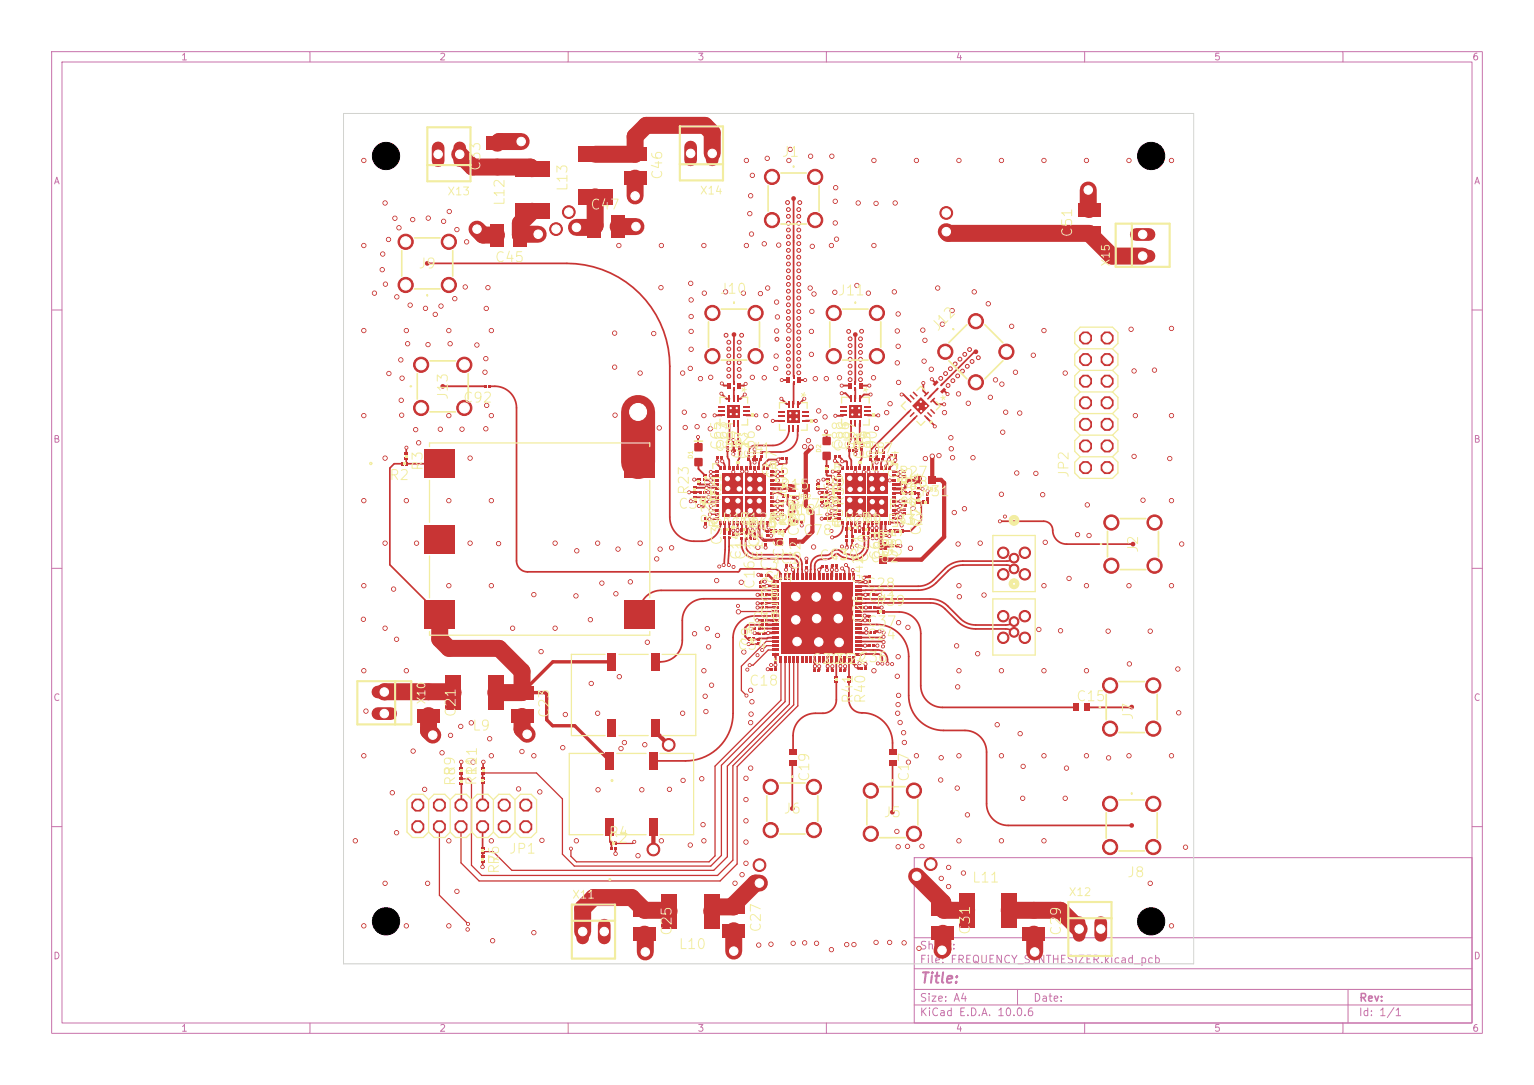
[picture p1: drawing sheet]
<svg xmlns="http://www.w3.org/2000/svg" width="297mm" height="210mm" viewBox="0 0 297 210" stroke-linecap="round" stroke-linejoin="round" font-family="sans-serif">
<defs><g id="words">
<g font-size="2" fill="#f2eda1">
<text x="141.9" y="74.5" transform="rotate(90 141.9 74.5)">*</text>
<text x="153.5" y="75.5" transform="rotate(90 153.5 75.5)">*</text>
<text x="165.5" y="74.5" transform="rotate(90 165.5 74.5)">*</text>
<text x="181.8" y="74.9" transform="rotate(135 181.8 74.9)">*</text>
<text x="152.1" y="99" transform="rotate(-180 152.1 99)">*</text>
<text x="175.8" y="99" transform="rotate(-180 175.8 99)">*</text>
</g>
<text font-size="2" fill="#c872ab" x="178" y="190.8">Title:</text>
<g font-size="1.9" fill="#f2eda1">
<text x="93.5" y="33.3" transform="rotate(-90 93.5 33.3)">C33</text>
<text x="128.7" y="35" transform="rotate(-90 128.7 35)">C46</text>
<text x="151.2" y="30.8">J1</text>
<text x="98.2" y="40" transform="rotate(-90 98.2 40)">L12</text>
<text x="110.3" y="37.2" transform="rotate(-90 110.3 37.2)">L13</text>
<text x="114.1" y="41.1">C47</text>
<text x="208.1" y="46.1" transform="rotate(-90 208.1 46.1)">C51</text>
<text x="80.9" y="52.5">J9</text>
<text x="95.7" y="51.2">C45</text>
<text x="139.2" y="57.3">J10</text>
<text x="162.1" y="57.7">J11</text>
<text x="181.7" y="64.7" transform="rotate(-45 181.7 64.7)">J12</text>
<text x="87.2" y="77.6" transform="rotate(-90 87.2 77.6)">J13</text>
<text x="89.5" y="78.4">C92</text>
<text x="138.1" y="87.8">C55L4</text>
<text x="140.1" y="87.3" transform="rotate(-90 140.1 87.3)">C65</text>
<text x="140.2" y="86.4">L3</text>
<text x="141.3" y="87.3" transform="rotate(-90 141.3 87.3)">C63</text>
<text x="141.6" y="86.4">L2</text>
<text x="142.5" y="87.3" transform="rotate(-90 142.5 87.3)">C64</text>
<text x="144.3" y="89" transform="rotate(-90 144.3 89)">C67</text>
<text x="145.4" y="89.1" transform="rotate(-90 145.4 89.1)">C1</text>
<text x="145.7" y="88.2">L1</text>
<text x="146.6" y="89" transform="rotate(-90 146.6 89)">C66</text>
<text x="161" y="87.7">C76</text>
<text x="163.6" y="87.3" transform="rotate(-90 163.6 87.3)">C88</text>
<text x="163.8" y="86.4">L6</text>
<text x="164.9" y="87.3" transform="rotate(-90 164.9 87.3)">C86</text>
<text x="165.2" y="86.4">L5</text>
<text x="166.1" y="87.3" transform="rotate(-90 166.1 87.3)">C87</text>
<text x="167.8" y="89.1" transform="rotate(-90 167.8 89.1)">C91</text>
<text x="167.9" y="88.2">L8</text>
<text x="169" y="89.1" transform="rotate(-90 169 89.1)">C89</text>
<text x="169.3" y="88.2">L7</text>
<text x="170.3" y="89.1" transform="rotate(-90 170.3 89.1)">C90</text>
<text x="75.2" y="93.4">R2</text>
<text x="82.3" y="91.3" transform="rotate(-90 82.3 91.3)">R3</text>
<text x="133.8" y="96" transform="rotate(-90 133.8 96)">R23</text>
<text x="147" y="92.4">C56</text>
<text x="150.9" y="92.9" transform="rotate(-90 150.9 92.9)">C57</text>
<text x="150.9" y="95.3">R15</text>
<text x="163.7" y="95.6" transform="rotate(-90 163.7 95.6)">R34</text>
<text x="168.2" y="91.7">C75</text>
<text x="173.8" y="92.8">R27</text>
<text x="173.8" y="94.8">R28</text>
<text x="174.5" y="92.9" transform="rotate(-90 174.5 92.9)">C74</text>
<text x="207.4" y="92.7" transform="rotate(-90 207.4 92.7)">JP2</text>
<text x="131.1" y="99">C38</text>
<text x="138.3" y="101.5" transform="rotate(-90 138.3 101.5)">R25</text>
<text x="138.9" y="98.1" transform="rotate(-90 138.9 98.1)">R22</text>
<text x="139.6" y="101.8">R13</text>
<text x="142.9" y="101.8">R12R16</text>
<text x="152.1" y="100.2">R18</text>
<text x="152.2" y="100.7" transform="rotate(-90 152.2 100.7)">R17</text>
<text x="153" y="97.8" transform="rotate(-90 153 97.8)">C60</text>
<text x="153.7" y="100.2">C61</text>
<text x="154.8" y="99.1">C77</text>
<text x="155.3" y="99" transform="rotate(-90 155.3 99)">R14</text>
<text x="162.1" y="99" transform="rotate(-90 162.1 99)">R36</text>
<text x="162.7" y="101.5" transform="rotate(-90 162.7 101.5)">R38</text>
<text x="163.3" y="101.6">R26</text>
<text x="163.9" y="98.1" transform="rotate(-90 163.9 98.1)">R35</text>
<text x="166.6" y="101.7">R1</text>
<text x="171.8" y="99.1">R29</text>
<text x="177.1" y="96.2" transform="rotate(-90 177.1 96.2)">C83</text>
<text x="177.1" y="98" transform="rotate(-90 177.1 98)">R30</text>
<text x="178.1" y="96.5">R31</text>
<text x="139.8" y="102.4" transform="rotate(-90 139.8 102.4)">R24R21</text>
<text x="140.2" y="105.7" transform="rotate(-90 140.2 105.7)">C39</text>
<text x="141.3" y="102.7">C40</text>
<text x="144.6" y="102.7">C48</text>
<text x="144.6" y="103.5">C49</text>
<text x="147.5" y="106.1" transform="rotate(-90 147.5 106.1)">C59</text>
<text x="148.7" y="102.1">R20</text>
<text x="150.3" y="102.1">R19</text>
<text x="155.1" y="102.3" transform="rotate(-90 155.1 102.3)">C58</text>
<text x="155.3" y="104.1">C78</text>
<text x="163.7" y="102.3" transform="rotate(-90 163.7 102.3)">R37</text>
<text x="164.9" y="102.2">C79</text>
<text x="171.6" y="102.1">R33</text>
<text x="173.1" y="102.1">R32</text>
<text x="178.8" y="103.9" transform="rotate(-90 178.8 103.9)">C72 C84</text>
<text x="179" y="102.3" transform="rotate(-90 179 102.3)">C73</text>
<text x="220.8" y="107.2" transform="rotate(-90 220.8 107.2)">J2</text>
<text x="143.9" y="108.6" transform="rotate(-90 143.9 108.6)">C14</text>
<text x="144.9" y="108.6" transform="rotate(-90 144.9 108.6)">C13</text>
<text x="146.8" y="110.6">C3</text>
<text x="147.2" y="108.6" transform="rotate(-90 147.2 108.6)">C12</text>
<text x="147.8" y="113.1">C44</text>
<text x="148.1" y="108.6" transform="rotate(-90 148.1 108.6)">C11</text>
<text x="150" y="109.6">IC1</text>
<text x="152.2" y="108.1" transform="rotate(-90 152.2 108.1)">C62</text>
<text x="155.5" y="110.5" transform="rotate(-90 155.5 110.5)">C32 C50</text>
<text x="158.5" y="108.9">C43</text>
<text x="160.4" y="108.8">C30</text>
<text x="167.6" y="109.1" transform="rotate(-90 167.6 109.1)">C71</text>
<text x="167.6" y="113.2" transform="rotate(-90 167.6 113.2)">C42</text>
<text x="168.3" y="109.3">C82</text>
<text x="168.6" y="109.1" transform="rotate(-90 168.6 109.1)">C70</text>
<text x="170.9" y="108.6" transform="rotate(-90 170.9 108.6)">C69</text>
<text x="171.8" y="108.5" transform="rotate(-90 171.8 108.5)">C68</text>
<text x="172.6" y="108.1" transform="rotate(-90 172.6 108.1)">C80</text>
<text x="173.4" y="108.1" transform="rotate(-90 173.4 108.1)">C81</text>
<text x="175.1" y="108.1" transform="rotate(-90 175.1 108.1)">C85</text>
<text x="146.6" y="114.2" transform="rotate(-90 146.6 114.2)">C16</text>
<text x="146.8" y="114.4">C4</text>
<text x="146.9" y="119.4">C7</text>
<text x="146.9" y="116.9">C6</text>
<text x="146.9" y="116.1">C5</text>
<text x="167.5" y="114.4">C28</text>
<text x="167.9" y="116.9">C41</text>
<text x="169.4" y="117.7">R39</text>
<text x="144.4" y="123">R5</text>
<text x="145.4" y="121">C10</text>
<text x="146.1" y="125.3" transform="rotate(-90 146.1 125.3)">C9</text>
<text x="146.9" y="120.2">C8</text>
<text x="167.6" y="120.8" transform="rotate(-90 167.6 120.8)">C26</text>
<text x="167.6" y="124.3">C24</text>
<text x="167.8" y="121.7">C37</text>
<text x="142.6" y="126.3">C34</text>
<text x="157" y="129">C20</text>
<text x="159.5" y="129">C35 C36</text>
<text x="162" y="129">C22</text>
<text x="144.9" y="133.2">C18</text>
<text x="165.6" y="136.3" transform="rotate(-90 165.6 136.3)">R41</text>
<text x="168" y="136.3" transform="rotate(-90 168 136.3)">R40</text>
<text x="208.2" y="136.2">C15</text>
<text x="88.7" y="139" transform="rotate(-90 88.7 139)">C21</text>
<text x="91.3" y="141.9">L9</text>
<text x="106.8" y="139.1" transform="rotate(-90 106.8 139.1)">C23</text>
<text x="219.8" y="139.5" transform="rotate(-90 219.8 139.5)">J7</text>
<text x="88.6" y="150.4" transform="rotate(-90 88.6 150.4)">R9</text>
<text x="88.6" y="152.3" transform="rotate(-90 88.6 152.3)">R8</text>
<text x="92.7" y="152.2" transform="rotate(-90 92.7 152.2)">R10</text>
<text x="92.8" y="150.3" transform="rotate(-90 92.8 150.3)">R11</text>
<text x="157.2" y="151.5" transform="rotate(-90 157.2 151.5)">C19</text>
<text x="176.5" y="151.5" transform="rotate(-90 176.5 151.5)">C17</text>
<text x="151.5" y="158">J6</text>
<text x="170.9" y="158.7">J5</text>
<text x="97.1" y="167.6" transform="rotate(-90 97.1 167.6)">R6</text>
<text x="98.4" y="165.7">JP1</text>
<text x="117.6" y="163.6">C2</text>
<text x="117.7" y="162.6">R4</text>
<text x="97.1" y="169.3" transform="rotate(-90 97.1 169.3)">R7</text>
<text x="188" y="171.3">L11</text>
<text x="218.1" y="170.3">J8</text>
<text x="130.5" y="181.3" transform="rotate(-90 130.5 181.3)">C25</text>
<text x="131.2" y="184.2">L10</text>
<text x="147.8" y="180.6" transform="rotate(-90 147.8 180.6)">C27</text>
<text x="188.3" y="181.1" transform="rotate(-90 188.3 181.1)">C31</text>
<text x="205.9" y="181.3" transform="rotate(-90 205.9 181.3)">C29</text>
</g>
<g font-size="1.5" fill="#f2eda1">
<text x="86.5" y="38.2">X13</text>
<text x="135.4" y="38">X14</text>
<text x="215.2" y="51.7" transform="rotate(-90 215.2 51.7)">X15</text>
<text x="82.7" y="136.4" transform="rotate(-90 82.7 136.4)">X10</text>
<text x="206.8" y="173.8">X12</text>
<text x="110.7" y="174.3">X11</text>
</g>
<g font-size="1.5" fill="#c872ab">
<text x="178" y="184.1">Sheet:</text>
<text x="178" y="186.8">File: FREQUENCY_SYNTHESIZER.kicad_pcb</text>
<text x="178" y="197">KiCad E.D.A. 10.0.6</text>
<text x="178" y="194.2">Size: A4</text>
<text x="200" y="194.2">Date:</text>
<text x="263" y="197">Id: 1/1</text>
<text x="263" y="194.2">Rev:</text>
</g>
<g font-size="1.3" fill="#c872ab">
<text x="35" y="12">1</text>
<text x="85" y="12">2</text>
<text x="135" y="12">3</text>
<text x="185" y="12">4</text>
<text x="235" y="12">5</text>
<text x="285" y="12">6</text>
<text x="10.3" y="36">A</text>
<text x="285.3" y="36">A</text>
<text x="10.2" y="86">B</text>
<text x="285.2" y="86">B</text>
<text x="10.2" y="136">C</text>
<text x="285.2" y="136">C</text>
<text x="10.2" y="186">D</text>
<text x="285.2" y="186">D</text>
<text x="35" y="200">1</text>
<text x="85" y="200">2</text>
<text x="135" y="200">3</text>
<text x="185" y="200">4</text>
<text x="235" y="200">5</text>
<text x="285" y="200">6</text>
</g>
<g font-size=".8" fill="#f2eda1">
<text x="134.3" y="88.9" transform="rotate(-90 134.3 88.9)">D1</text>
<text x="159.1" y="87.7" transform="rotate(-90 159.1 87.7)">D2</text>
<text x="179.3" y="95.3">FB1</text>
<text x="154.8" y="96.7">FB2</text>
<text x="149.8" y="103.7">FB3</text>
<text x="173.3" y="106.9" transform="rotate(-90 173.3 106.9)">FB4</text>
</g>
</g></defs>
<g fill="none" stroke="#c872ab" stroke-width=".19">
<path d="M10 10h277v190h-277zM12 12h273v186h-273zM60 10v2M110 10v2M160 10v2M210 10v2M260 10v2M10 60h2M285 60h2M10 110h2M285 110h2M10 160h2"/>
<path d="M177 166h108v32h-108zM285 160h2M60 198v2M110 198v2M160 198v2M177 194.5h108M177 191.5h108M177 187.5h108M177 181.5h108M197 191.5v3M210 198v2M260 198v2"/>
<path d="M261 191.5v6.5"/>
</g>
<g fill="#c83434">
<path d="M78.3 87.6h.7v.5h-.7z"/>
<path d="M78.3 88.5h.7v.4h-.7z"/>
<path d="M140.1 102.1h.5v.8h-.5z"/>
<path d="M140.9 102.1h.5v.8h-.5z"/>
<path d="M145.9 121.4h.4v.6h-.4z"/>
<path d="M146.8 121.4h.4v.6h-.4z"/>
<path d="M134.5 88.7h1.5v1.5h-1.5z"/>
<path d="M134.5 85.8h1.5v1.5h-1.5z"/>
<path d="M151.3 93.5h.7v.4h-.7z"/>
<path d="M151.3 94.3h.7v.5h-.7z"/>
<path d="M173.6 102.4h.5v.7h-.5z"/>
<path d="M174.4 102.4h.5v.7h-.5z"/>
<path d="M173.2 87.8h.5v.6h-.5z"/>
<path d="M172.4 87.8h.4v.6h-.4z"/>
<path d="M134.2 95h.7v.5h-.7z"/>
<path d="M134.2 94.2h.7v.4h-.7z"/>
<path d="M174.9 91.9h.6v.5h-.6z"/>
<path d="M174.9 91.1h.6v.4h-.6z"/>
<path d="M147.3 114.9h.4v.5h-.4z"/>
<path d="M148.2 114.9h.4v.5h-.4z"/>
<path d="M122.6 174.9h4.4v2.6h-4.4z"/>
<path d="M122.6 179.5h4.4v2.6h-4.4z"/>
<path d="M147.4 120.6h.4v.6h-.4z"/>
<path d="M148.2 120.6h.4v.6h-.4z"/>
<path d="M154.3 77.6h.3v1.2h-.3z"/>
<path d="M153.5 77.6h.2v1.2h-.2z"/>
<path d="M152.6 77.6h.3v1.2h-.3z"/>
<path d="M150.6 79.6h1.2v.3h-1.2z"/>
<path d="M150.6 80.4h1.2v.3h-1.2z"/>
<path d="M150.6 81.3h1.2v.3h-1.2z"/>
<path d="M152.6 82.4h.3v1.2h-.3z"/>
<path d="M153.5 82.4h.2v1.2h-.2z"/>
<path d="M154.3 82.4h.3v1.2h-.3z"/>
<path d="M155.4 81.3h1.2v.3h-1.2z"/>
<path d="M155.4 80.4h1.2v.3h-1.2z"/>
<path d="M155.4 79.6h1.2v.3h-1.2z"/>
<path d="M152.4 79.4h2.4v2.4h-2.4z"/>
<path d="M170.7 88.2h.6v.4h-.6z"/>
<path d="M170.7 87.3h.6v.4h-.6z"/>
<path d="M99.8 39.4h6.5v3h-6.5z"/>
<path d="M99.8 31.2h6.5v2.9h-6.5z"/>
<path d="M180 77.8l.9-.9 .2 .2-.8 .9z"/>
<path d="M179.5 77.2l.8-.9 .2 .3-.8 .8z"/>
<path d="M178.9 76.6l.8-.8 .2 .2-.8 .8z"/>
<path d="M176.7 76l.2-.2 .8 .8-.2 .2z"/>
<path d="M176.3 76.3l.8 .9-.2 .2-.8-.8z"/>
<path d="M175.7 76.9l.8 .9-.2 .2-.8-.9z"/>
<path d="M176.3 79.1l.2 .2-.8 .9-.2-.2z"/>
<path d="M176.9 79.7l.2 .2-.8 .9-.2-.3z"/>
<path d="M176.7 81.1l.8-.8 .2 .2-.8 .8z"/>
<path d="M178.9 80.5l.2-.2 .8 .8-.2 .2z"/>
<path d="M179.5 79.9l.2-.2 .8 .8-.2 .3z"/>
<path d="M180 79.3l.3-.2 .8 .9-.2 .2z"/>
<path d="M176.6 78.6l1.7-1.7 1.7 1.7-1.7 1.6z"/>
<path d="M141.8 103.1h.4v.6h-.4z"/>
<path d="M142.6 103.1h.4v.6h-.4z"/>
<path d="M111.9 36.6h6.6v3h-6.6z"/>
<path d="M111.9 28.4h6.6v2.9h-6.6z"/>
<path d="M144.9 123.4h.5v.7h-.5z"/>
<path d="M145.7 123.4h.5v.7h-.5z"/>
<path d="M166.5 86.4h.6v.4h-.6z"/>
<path d="M166.5 85.5h.6v.5h-.6z"/>
<path d="M159.9 95.1h.4v.6h-.4z"/>
<path d="M159.1 95.1h.4v.6h-.4z"/>
<path d="M147.3 111h.4v.6h-.4z"/>
<path d="M148.1 111h.4v.6h-.4z"/>
<path d="M99.4 43.3h2.7v4.4h-2.7z"/>
<path d="M94.8 43.3h2.7v4.4h-2.7z"/>
<path d="M152.1 88.4h.4v.6h-.4z"/>
<path d="M151.3 88.4h.4v.6h-.4z"/>
<path d="M147.9 105.2h.6v.4h-.6z"/>
<path d="M147.9 104.4h.6v.4h-.6z"/>
<path d="M168.3 122.1h.4v.6h-.4z"/>
<path d="M169.1 122.1h.4v.6h-.4z"/>
<path d="M165.3 86.4h.6v.4h-.6z"/>
<path d="M165.3 85.5h.6v.5h-.6z"/>
<path d="M139.8 174.2h4.5v2.7h-4.5z"/>
<path d="M139.8 178.8h4.5v2.7h-4.5z"/>
<path d="M140.5 86.4h.6v.4h-.6z"/>
<path d="M140.5 85.5h.6v.5h-.6z"/>
<circle cx="172.8" cy="157.2" r=".46"/>
</g>
<g fill="#c83434" stroke="#c83434" stroke-width=".19">
<circle cx="168.6" cy="153" r="1.47"/>
<circle cx="168.6" cy="161.4" r="1.47"/>
<circle cx="177" cy="161.4" r="1.47"/>
<circle cx="177" cy="153" r="1.47"/>
</g>
<g fill="#c83434">
<path d="M185.7 172.9h2.9v6.6h-2.9z"/>
<path d="M193.9 172.9h3v6.6h-3z"/>
<path d="M168 114.8h.5v.6h-.5z"/>
<path d="M168.9 114.8h.4v.6h-.4z"/>
<path d="M155.9 109.6h.6v.4h-.6z"/>
<path d="M155.9 108.7h.6v.5h-.6z"/>
</g>
<g fill="#c83434" stroke="#c83434" stroke-width=".19">
<circle cx="196.3" cy="108" r=".94"/>
<circle cx="196.3" cy="110.1" r=".94"/>
<circle cx="198.4" cy="107" r="1.11"/>
<circle cx="198.4" cy="111.2" r="1.11"/>
<circle cx="194.2" cy="107" r="1.11"/>
<circle cx="194.2" cy="111.2" r="1.11"/>
</g>
<g fill="#c83434">
<path d="M159.7 90.1h.7v.5h-.7z"/>
<path d="M159.7 90.9h.7v.5h-.7z"/>
<path d="M142.8 76.6h.3v1.2h-.3z"/>
<path d="M141.9 76.6h.3v1.2h-.3z"/>
<path d="M141.1 76.6h.3v1.2h-.3z"/>
<path d="M139.1 78.6h1.2v.3h-1.2z"/>
<path d="M139.1 79.4h1.2v.3h-1.2z"/>
<path d="M139.1 80.3h1.2v.3h-1.2z"/>
<path d="M141.1 81.4h.3v1.1h-.3z"/>
<path d="M141.9 81.4h.3v1.1h-.3z"/>
<path d="M142.8 81.4h.3v1.1h-.3z"/>
<path d="M143.9 80.3h1.1v.3h-1.1z"/>
<path d="M143.9 79.4h1.1v.3h-1.1z"/>
<path d="M143.9 78.6h1.1v.3h-1.1z"/>
<path d="M140.9 78.4h2.4v2.4h-2.4z"/>
<path d="M153.6 97.8h.4v.7h-.4z"/>
<path d="M152.7 97.8h.5v.7h-.5z"/>
<path d="M197.9 174.9h4.5v2.6h-4.5z"/>
<path d="M197.9 179.5h4.5v2.6h-4.5z"/>
<path d="M164.7 103.6h.6v.4h-.6z"/>
<path d="M164.7 104.4h.6v.4h-.6z"/>
<path d="M169.9 118.1h.5v.7h-.5z"/>
<path d="M170.8 118.1h.4v.7h-.4z"/>
</g>
<path d="M208.9 178.6v2.4M213.1 178.6v2.4" fill="none" stroke="#c83434" stroke-width="2.5"/>
<g fill="#c83434">
<path d="M158.1 93.5h.7v.4h-.7z"/>
<path d="M158.1 94.3h.7v.5h-.7z"/>
<path d="M163.7 102h.5v.7h-.5z"/>
<path d="M164.6 102h.4v.7h-.4z"/>
<path d="M160.9 109.2h.4v.6h-.4z"/>
<path d="M161.7 109.2h.4v.6h-.4z"/>
<path d="M179.3 96.3h.6v.4h-.6z"/>
<path d="M179.3 95.5h.6v.4h-.6z"/>
<path d="M152.6 100.5h.5v.7h-.5z"/>
<path d="M153.5 100.5h.4v.7h-.4z"/>
<path d="M98.9 132.7h4.4v2.7h-4.4z"/>
<path d="M98.9 137.3h4.4v2.7h-4.4z"/>
<path d="M140.9 103.1h.6v.4h-.6z"/>
<path d="M140.9 103.9h.6v.4h-.6z"/>
<path d="M152.8 145h1.5v1.1h-1.5z"/>
<path d="M152.8 147.1h1.5v1.2h-1.5z"/>
<path d="M167.8 103.1h.6v.4h-.6z"/>
<path d="M167.8 103.9h.6v.4h-.6z"/>
<circle cx="219.1" cy="159.8" r=".46"/>
</g>
<g fill="#c83434" stroke="#c83434" stroke-width=".19">
<circle cx="214.9" cy="155.6" r="1.47"/>
<circle cx="214.9" cy="163.9" r="1.47"/>
<circle cx="223.3" cy="163.9" r="1.47"/>
<circle cx="223.3" cy="155.6" r="1.47"/>
</g>
<g fill="#c83434">
<path d="M168.4 117.3h.4v.6h-.4z"/>
<path d="M169.2 117.3h.4v.6h-.4z"/>
<path d="M146.5 124.4h.6v.4h-.6z"/>
<path d="M146.5 123.6h.6v.4h-.6z"/>
<path d="M159.3 87.5h1.5v1.5h-1.5z"/>
<path d="M159.3 84.6h1.5v1.5h-1.5z"/>
<path d="M171.1 102.6h.6v.4h-.6z"/>
<path d="M171.1 103.4h.6v.4h-.6z"/>
<circle cx="82.7" cy="51" r=".46"/>
</g>
<g fill="#c83434" stroke="#c83434" stroke-width=".19">
<circle cx="86.9" cy="55.2" r="1.47"/>
<circle cx="86.9" cy="46.8" r="1.47"/>
<circle cx="78.5" cy="46.8" r="1.47"/>
<circle cx="78.5" cy="55.2" r="1.47"/>
</g>
<g fill="#c83434">
<path d="M151.2 98.5h.6v.4h-.6z"/>
<path d="M151.2 99.3h.6v.4h-.6z"/>
<path d="M136.3 173.1h3v6.6h-3z"/>
<path d="M128.1 173.1h2.9v6.6h-2.9z"/>
<path d="M150 129.3h.4v.5h-.4z"/>
<path d="M149.1 129.3h.4v.5h-.4z"/>
<path d="M148.3 102.6h.6v.4h-.6z"/>
<path d="M148.3 103.4h.6v.5h-.6z"/>
<path d="M141.9 74.9h.3v.6h-.3z"/>
<path d="M141.9 73.8h.3v.5h-.3z"/>
<path d="M142.8 74.1h.6v1.1h-.6z"/>
<path d="M140.8 74.1h.5v1.1h-.5z"/>
<path d="M158.7 96h.7v.5h-.7z"/>
<path d="M158.7 96.9h.7v.4h-.7z"/>
<path d="M159 109.4h.4v.5h-.4z"/>
<path d="M159.8 109.4h.4v.5h-.4z"/>
<path d="M94.6 74.5h.4v.6h-.4z"/>
<path d="M93.8 74.5h.4v.6h-.4z"/>
<path d="M155.3 93.6h1.4v1.5h-1.4z"/>
<path d="M152.7 93.6h1.4v1.5h-1.4z"/>
<path d="M134.3 96h.7v.4h-.7z"/>
<path d="M134.3 96.8h.7v.5h-.7z"/>
<path d="M89 151.4h.7v.4h-.7z"/>
<path d="M89 150.5h.7v.5h-.7z"/>
<path d="M163.6 103.6h.6v.4h-.6z"/>
<path d="M163.6 104.4h.6v.4h-.6z"/>
<path d="M179.7 92.2h1.4v1.5h-1.4z"/>
<path d="M177.1 92.2h1.4v1.5h-1.4z"/>
<path d="M149.2 102.5h.4v.7h-.4z"/>
<path d="M150 102.5h.5v.7h-.5z"/>
<path d="M117.3 158.4h1.6v3.4h-1.6z"/>
<path d="M125.6 158.4h1.6v3.4h-1.6z"/>
<path d="M125.6 145.6h1.6v3.4h-1.6z"/>
<path d="M117.3 145.6h1.6v3.4h-1.6z"/>
<path d="M140 103.1h.6v.4h-.6z"/>
<path d="M140 103.9h.6v.4h-.6z"/>
<path d="M160.4 100.1h.4v.6h-.4z"/>
<path d="M159.6 100.1h.4v.6h-.4z"/>
<path d="M144.8 88.6h.4v.6h-.4z"/>
<path d="M145.7 88.6h.4v.6h-.4z"/>
</g>
<path d="M220 49.6h2.5M220 45.4h2.5" fill="none" stroke="#c83434" stroke-width="2.5"/>
<g fill="#c83434">
<path d="M169.4 88.2h.6v.4h-.6z"/>
<path d="M169.4 87.3h.6v.4h-.6z"/>
<path d="M143.4 102.1h.5v.8h-.5z"/>
<path d="M144.2 102.1h.5v.8h-.5z"/>
<path d="M161.5 88.1h.4v.6h-.4z"/>
<path d="M162.3 88.1h.4v.6h-.4z"/>
<circle cx="142.1" cy="64.8" r=".46"/>
</g>
<g fill="#c83434" stroke="#c83434" stroke-width=".19">
<circle cx="137.9" cy="60.6" r="1.47"/>
<circle cx="137.9" cy="68.9" r="1.47"/>
<circle cx="146.3" cy="68.9" r="1.47"/>
<circle cx="146.3" cy="60.6" r="1.47"/>
</g>
<g fill="#c83434">
<path d="M168.3 88.7h.5v.5h-.5z"/>
<path d="M169.3 88.7h.4v.5h-.4z"/>
<circle cx="165.6" cy="64.8" r=".46"/>
</g>
<g fill="#c83434" stroke="#c83434" stroke-width=".19">
<circle cx="161.4" cy="60.6" r="1.47"/>
<circle cx="161.4" cy="68.9" r="1.47"/>
<circle cx="169.8" cy="68.9" r="1.47"/>
<circle cx="169.8" cy="60.6" r="1.47"/>
</g>
<g fill="#c83434">
<path d="M134.9 92.6h.7v.5h-.7z"/>
<path d="M134.9 93.4h.7v.5h-.7z"/>
<circle cx="153.6" cy="38.4" r=".46"/>
</g>
<g fill="#c83434" stroke="#c83434" stroke-width=".19">
<circle cx="149.5" cy="34.2" r="1.47"/>
<circle cx="149.5" cy="42.6" r="1.47"/>
<circle cx="157.8" cy="42.6" r="1.47"/>
<circle cx="157.8" cy="34.2" r="1.47"/>
</g>
<g fill="#c83434">
<path d="M120.7 28.5h4.5v2.7h-4.5z"/>
<path d="M120.7 33.2h4.5v2.6h-4.5z"/>
<path d="M78.4 89.4h.5v.7h-.5z"/>
<path d="M77.6 89.4h.5v.7h-.5z"/>
<path d="M146.2 88.6h.4v.6h-.4z"/>
<path d="M147.1 88.6h.4v.6h-.4z"/>
<path d="M164 130.8h.7v.5h-.7z"/>
<path d="M164 131.7h.7v.4h-.7z"/>
<path d="M144.7 88.1h.5v.4h-.5z"/>
<path d="M144.7 87.3h.5v.4h-.5z"/>
<path d="M164.2 86.9h.4v.5h-.4z"/>
<path d="M165.1 86.9h.4v.5h-.4z"/>
<path d="M94.5 130.8h3v6.5h-3z"/>
<path d="M86.3 130.8h2.9v6.5h-2.9z"/>
<path d="M147.7 122.3h.4v.6h-.4z"/>
<path d="M146.9 122.3h.4v.6h-.4z"/>
<path d="M177.5 95.2h.6v.4h-.6z"/>
<path d="M177.5 94.4h.6v.4h-.6z"/>
<path d="M172.1 102.4h.5v.7h-.5z"/>
<path d="M172.9 102.4h.5v.7h-.5z"/>
<path d="M173.4 105.4h.4v.6h-.4z"/>
<path d="M172.6 105.4h.4v.6h-.4z"/>
<path d="M165.4 74.9h.4v.6h-.4z"/>
<path d="M165.4 73.8h.4v.5h-.4z"/>
<path d="M166.3 74.1h.6v1.1h-.6z"/>
<path d="M164.3 74.1h.6v1.1h-.6z"/>
<path d="M140.6 86.9h.5v.5h-.5z"/>
<path d="M141.5 86.9h.5v.5h-.5z"/>
<path d="M161.6 130.8h.7v.5h-.7z"/>
<path d="M161.6 131.7h.7v.4h-.7z"/>
<path d="M154.2 100.6h.4v.6h-.4z"/>
<path d="M155 100.6h.5v.6h-.5z"/>
<path d="M157.5 129.4h.4v.6h-.4z"/>
<path d="M158.3 129.4h.4v.6h-.4z"/>
<circle cx="101.8" cy="155.8" r="1.36"/>
<circle cx="101.8" cy="160" r="1.36"/>
<circle cx="97.6" cy="155.8" r="1.36"/>
<circle cx="97.6" cy="160" r="1.36"/>
<circle cx="93.4" cy="155.8" r="1.36"/>
<circle cx="93.4" cy="160" r="1.36"/>
<circle cx="89.3" cy="155.8" r="1.36"/>
<circle cx="89.3" cy="160" r="1.36"/>
<circle cx="85.1" cy="155.8" r="1.36"/>
<circle cx="85.1" cy="160" r="1.36"/>
<circle cx="80.9" cy="155.8" r="1.36"/>
<circle cx="80.9" cy="160" r="1.36"/>
</g>
<path d="M112.8 179.1v2.4M117 179.1v2.4" fill="none" stroke="#c83434" stroke-width="2.5"/>
<g fill="#c83434">
<path d="M136.2 95h.4v.6h-.4z"/>
<path d="M135.4 95h.4v.6h-.4z"/>
<path d="M168 112.3h.6v.4h-.6z"/>
<path d="M168 111.5h.6v.4h-.6z"/>
<path d="M144.2 103.2h.6v.4h-.6z"/>
<path d="M144.2 104h.6v.4h-.6z"/>
<path d="M166.3 76.6h.3v1.2h-.3z"/>
<path d="M165.5 76.6h.3v1.2h-.3z"/>
<path d="M164.6 76.6h.3v1.2h-.3z"/>
<path d="M162.6 78.6h1.2v.3h-1.2z"/>
<path d="M162.6 79.4h1.2v.3h-1.2z"/>
<path d="M162.6 80.3h1.2v.3h-1.2z"/>
<path d="M164.6 81.4h.3v1.1h-.3z"/>
<path d="M165.5 81.4h.3v1.1h-.3z"/>
<path d="M166.3 81.4h.3v1.1h-.3z"/>
<path d="M167.4 80.3h1.2v.3h-1.2z"/>
<path d="M167.4 79.4h1.2v.3h-1.2z"/>
<path d="M167.4 78.6h1.2v.3h-1.2z"/>
<path d="M164.4 78.4h2.4v2.4h-2.4z"/>
<path d="M147.4 119.8h.4v.6h-.4z"/>
<path d="M148.2 119.8h.4v.6h-.4z"/>
<path d="M178.6 96.9h.4v.7h-.4z"/>
<path d="M179.4 96.9h.5v.7h-.5z"/>
<path d="M168 119.9h.6v.4h-.6z"/>
<path d="M168 119h.6v.4h-.6z"/>
<path d="M168.2 124.7h.4v.6h-.4z"/>
<path d="M169 124.7h.4v.6h-.4z"/>
<path d="M80.7 132.6h4.5v2.6h-4.5z"/>
<path d="M80.7 137.2h4.5v2.6h-4.5z"/>
<path d="M159.9 92.6h.7v.4h-.7z"/>
<path d="M159.9 93.4h.7v.5h-.7z"/>
<path d="M165.7 86.9h.4v.5h-.4z"/>
<path d="M166.6 86.9h.4v.5h-.4z"/>
<path d="M118.1 164h.4v.6h-.4z"/>
<path d="M119 164h.4v.6h-.4z"/>
<path d="M93.1 163.9h.7v.5h-.7z"/>
<path d="M93.1 164.7h.7v.5h-.7z"/>
<path d="M176.8 95.1h.5v.7h-.5z"/>
<path d="M176 95.1h.5v.7h-.5z"/>
<path d="M142 86.9h.5v.5h-.5z"/>
<path d="M142.9 86.9h.5v.5h-.5z"/>
<path d="M162.5 129.4h.4v.6h-.4z"/>
<path d="M163.4 129.4h.4v.6h-.4z"/>
<path d="M172.1 145h1.4v1.1h-1.4z"/>
<path d="M172.1 147.1h1.4v1.2h-1.4z"/>
<circle cx="153.4" cy="156.5" r=".46"/>
</g>
<g fill="#c83434" stroke="#c83434" stroke-width=".19">
<circle cx="149.2" cy="152.3" r="1.47"/>
<circle cx="149.2" cy="160.7" r="1.47"/>
<circle cx="157.6" cy="160.7" r="1.47"/>
<circle cx="157.6" cy="152.3" r="1.47"/>
</g>
<g fill="#c83434">
<path d="M152.8 109.2h.5v.6h-.5z"/>
<path d="M152 109.2h.4v.6h-.4z"/>
</g>
<path d="M84.8 28.6v2.5M89 28.6v2.5" fill="none" stroke="#c83434" stroke-width="2.5"/>
<g fill="#c83434">
<path d="M147 113.3h.6v.4h-.6z"/>
<path d="M147 112.5h.6v.4h-.6z"/>
<path d="M149 100.2h.8v.4h-.8z"/>
<path d="M149 99.3h.8v.4h-.8z"/>
<path d="M149 98.5h.8v.4h-.8z"/>
<path d="M149 97.7h.8v.4h-.8z"/>
<path d="M149 96.9h.8v.4h-.8z"/>
<path d="M149 96h.8v.5h-.8z"/>
<path d="M149 95.2h.8v.4h-.8z"/>
<path d="M149 94.4h.8v.4h-.8z"/>
<path d="M149 93.6h.8v.4h-.8z"/>
<path d="M149 92.7h.8v.5h-.8z"/>
<path d="M149 91.9h.8v.4h-.8z"/>
<path d="M149 91.1h.8v.4h-.8z"/>
<path d="M148.4 90.1h.4v.8h-.4z"/>
<path d="M147.6 90.1h.4v.8h-.4z"/>
<path d="M146.7 90.1h.5v.8h-.5z"/>
<path d="M145.9 90.1h.4v.8h-.4z"/>
<path d="M145.1 90.1h.4v.8h-.4z"/>
<path d="M144.3 90.1h.4v.8h-.4z"/>
<path d="M143.4 90.1h.5v.8h-.5z"/>
<path d="M142.6 90.1h.4v.8h-.4z"/>
<path d="M141.8 90.1h.4v.8h-.4z"/>
<path d="M141 90.1h.4v.8h-.4z"/>
<path d="M140.2 90.1h.4v.8h-.4z"/>
<path d="M139.3 90.1h.5v.8h-.5z"/>
<path d="M138.4 91.1h.7v.4h-.7z"/>
<path d="M138.4 91.9h.7v.4h-.7z"/>
<path d="M138.4 92.7h.7v.5h-.7z"/>
<path d="M138.4 93.6h.7v.4h-.7z"/>
<path d="M138.4 94.4h.7v.4h-.7z"/>
<path d="M138.4 95.2h.7v.4h-.7z"/>
<path d="M138.4 96h.7v.5h-.7z"/>
<path d="M138.4 96.9h.7v.4h-.7z"/>
<path d="M138.4 97.7h.7v.4h-.7z"/>
<path d="M138.4 98.5h.7v.4h-.7z"/>
<path d="M138.4 99.3h.7v.4h-.7z"/>
<path d="M138.4 100.2h.7v.4h-.7z"/>
<path d="M139.3 100.8h.5v.7h-.5z"/>
<path d="M140.2 100.8h.4v.7h-.4z"/>
<path d="M141 100.8h.4v.7h-.4z"/>
<path d="M141.8 100.8h.4v.7h-.4z"/>
<path d="M142.6 100.8h.4v.7h-.4z"/>
<path d="M143.4 100.8h.5v.7h-.5z"/>
<path d="M144.3 100.8h.4v.7h-.4z"/>
<path d="M145.1 100.8h.4v.7h-.4z"/>
<path d="M145.9 100.8h.4v.7h-.4z"/>
<path d="M146.7 100.8h.5v.7h-.5z"/>
<path d="M147.6 100.8h.4v.7h-.4z"/>
<path d="M148.4 100.8h.4v.7h-.4z"/>
<path d="M144.3 96h3.9v4h-3.9z"/>
<path d="M144.3 91.7h3.9v3.9h-3.9z"/>
<path d="M139.9 91.7h4v3.9h-4z"/>
<path d="M139.9 96h4v4h-4z"/>
<path d="M164.1 86.4h.5v.4h-.5z"/>
<path d="M164.1 85.5h.5v.5h-.5z"/>
<path d="M141.7 86.4h.5v.4h-.5z"/>
<path d="M141.7 85.5h.5v.5h-.5z"/>
<path d="M138.7 88.2h.4v.5h-.4z"/>
<path d="M139.5 88.2h.4v.5h-.4z"/>
<path d="M167 102.1h.5v.7h-.5z"/>
<path d="M167.9 102.1h.4v.7h-.4z"/>
<circle cx="188.9" cy="68.1" r=".46"/>
</g>
<g fill="#c83434" stroke="#c83434" stroke-width=".19">
<circle cx="183" cy="68.1" r="1.47"/>
<circle cx="188.9" cy="74" r="1.47"/>
<circle cx="194.9" cy="68.1" r="1.47"/>
<circle cx="188.9" cy="62.2" r="1.47"/>
</g>
<path d="M73.2 133.9h2.4M73.2 138.1h2.4" fill="none" stroke="#c83434" stroke-width="2.5"/>
<g fill="#c83434">
<path d="M93.2 149.4h.7v.4h-.7z"/>
<path d="M93.2 148.5h.7v.5h-.7z"/>
<path d="M151.2 96.8h.6v.4h-.6z"/>
<path d="M151.2 97.6h.6v.4h-.6z"/>
<path d="M181.6 75l.2 .2-.4 .4-.3-.2z"/>
<path d="M182 74.6l.4-.4 .2 .2-.4 .4z"/>
<path d="M182 75.8l.8-.8 .4 .4-.8 .8z"/>
<path d="M180.6 74.4l.7-.8 .4 .4-.7 .8z"/>
</g>
<path d="M133.7 28.5v2.4M137.9 28.5v2.4" fill="none" stroke="#c83434" stroke-width="2.5"/>
<g fill="#c83434">
<path d="M151.4 95.6h.4v.7h-.4z"/>
<path d="M152.2 95.6h.5v.7h-.5z"/>
<path d="M136.2 91.8h.7v.5h-.7z"/>
<path d="M136.2 92.7h.7v.4h-.7z"/>
<path d="M174.3 93.1h.4v.7h-.4z"/>
<path d="M175.1 93.1h.5v.7h-.5z"/>
<path d="M147.4 117.3h.4v.6h-.4z"/>
<path d="M148.2 117.3h.4v.6h-.4z"/>
<path d="M180.3 174.7h4.5v2.6h-4.5z"/>
<path d="M180.3 179.3h4.5v2.7h-4.5z"/>
<path d="M169.8 88.7h.4v.5h-.4z"/>
<path d="M170.7 88.7h.4v.5h-.4z"/>
<path d="M135.8 96.9h.7v.4h-.7z"/>
<path d="M135.8 97.7h.7v.5h-.7z"/>
<path d="M142.9 86.4h.6v.4h-.6z"/>
<path d="M142.9 85.5h.6v.5h-.6z"/>
</g>
<g fill="#c83434" stroke="#c83434" stroke-width=".19">
<circle cx="196.3" cy="120.3" r=".94"/>
<circle cx="196.3" cy="122.4" r=".94"/>
<circle cx="198.4" cy="119.3" r="1.11"/>
<circle cx="198.4" cy="123.4" r="1.11"/>
<circle cx="194.2" cy="119.3" r="1.11"/>
<circle cx="194.2" cy="123.4" r="1.11"/>
</g>
<g fill="#c83434">
<path d="M159.7 96.8h.7v.4h-.7z"/>
<path d="M159.7 97.6h.7v.5h-.7z"/>
<path d="M177.5 97h.7v.5h-.7z"/>
<path d="M177.5 96.2h.7v.4h-.7z"/>
<circle cx="85.7" cy="74.8" r=".46"/>
</g>
<g fill="#c83434" stroke="#c83434" stroke-width=".19">
<circle cx="81.5" cy="79" r="1.47"/>
<circle cx="89.9" cy="79" r="1.47"/>
<circle cx="89.9" cy="70.6" r="1.47"/>
<circle cx="81.5" cy="70.6" r="1.47"/>
</g>
<g fill="#c83434">
<path d="M143.3 103.2h.5v.4h-.5z"/>
<path d="M143.3 104h.5v.4h-.5z"/>
<path d="M94.1 31h4.4v2.6h-4.4z"/>
<path d="M94.1 26.4h4.4v2.6h-4.4z"/>
<path d="M150.2 104.1h1.4v1.5h-1.4z"/>
<path d="M152.8 104.1h1.4v1.5h-1.4z"/>
<path d="M93.1 151.3h.7v.4h-.7z"/>
<path d="M93.1 150.4h.7v.5h-.7z"/>
<path d="M93.1 165.6h.7v.5h-.7z"/>
<path d="M93.1 166.5h.7v.4h-.7z"/>
<path d="M145.8 88.2h.6v.4h-.6z"/>
<path d="M145.8 87.3h.6v.4h-.6z"/>
<path d="M145.1 103.1h.4v.6h-.4z"/>
<path d="M145.9 103.1h.4v.6h-.4z"/>
<circle cx="214.4" cy="90.5" r="1.36"/>
<circle cx="210.2" cy="90.5" r="1.36"/>
<circle cx="214.4" cy="86.3" r="1.36"/>
<circle cx="210.2" cy="86.3" r="1.36"/>
<circle cx="214.4" cy="82.1" r="1.36"/>
<circle cx="210.2" cy="82.1" r="1.36"/>
<circle cx="214.4" cy="78" r="1.36"/>
<circle cx="210.2" cy="78" r="1.36"/>
<circle cx="214.4" cy="73.8" r="1.36"/>
<circle cx="210.2" cy="73.8" r="1.36"/>
<circle cx="214.4" cy="69.6" r="1.36"/>
<circle cx="210.2" cy="69.6" r="1.36"/>
<circle cx="214.4" cy="65.4" r="1.36"/>
<circle cx="210.2" cy="65.4" r="1.36"/>
<circle cx="219.1" cy="136.9" r=".46"/>
</g>
<g fill="#c83434" stroke="#c83434" stroke-width=".19">
<circle cx="214.9" cy="141" r="1.47"/>
<circle cx="223.3" cy="141" r="1.47"/>
<circle cx="223.3" cy="132.7" r="1.47"/>
<circle cx="214.9" cy="132.7" r="1.47"/>
</g>
<g fill="#c83434">
<path d="M118.2 162.9h.4v.7h-.4z"/>
<path d="M119 162.9h.5v.7h-.5z"/>
<path d="M174.3 95.1h.5v.7h-.5z"/>
<path d="M175.2 95.1h.4v.7h-.4z"/>
<path d="M166.6 129.1h.4v.6h-.4z"/>
<path d="M167.4 129.1h.4v.6h-.4z"/>
<path d="M175 96.8h.6v.4h-.6z"/>
<path d="M175 97.6h.6v.4h-.6z"/>
<path d="M136.3 100.2h.6v.4h-.6z"/>
<path d="M136.3 101.1h.6v.4h-.6z"/>
<path d="M165.4 102.6h.4v.6h-.4z"/>
<path d="M166.2 102.6h.5v.6h-.5z"/>
<path d="M153.5 73.8h.3v.6h-.3z"/>
<path d="M153.5 72.6h.3v.6h-.3z"/>
<path d="M154.4 73h.6v1.1h-.6z"/>
<path d="M152.3 73h.6v1.1h-.6z"/>
<path d="M88.9 149.4h.7v.5h-.7z"/>
<path d="M88.9 148.6h.7v.4h-.7z"/>
<path d="M174.9 98.4h.5v.4h-.5z"/>
<path d="M174.9 99.2h.5v.4h-.5z"/>
<path d="M172.6 100.2h.8v.4h-.8z"/>
<path d="M172.6 99.3h.8v.4h-.8z"/>
<path d="M172.6 98.5h.8v.4h-.8z"/>
<path d="M172.6 97.7h.8v.4h-.8z"/>
<path d="M172.6 96.9h.8v.4h-.8z"/>
<path d="M172.6 96h.8v.5h-.8z"/>
<path d="M172.6 95.2h.8v.4h-.8z"/>
<path d="M172.6 94.4h.8v.4h-.8z"/>
<path d="M172.6 93.6h.8v.4h-.8z"/>
<path d="M172.6 92.7h.8v.5h-.8z"/>
<path d="M172.6 91.9h.8v.4h-.8z"/>
<path d="M172.6 91.1h.8v.4h-.8z"/>
<path d="M172 90.1h.4v.8h-.4z"/>
<path d="M171.2 90.1h.4v.8h-.4z"/>
<path d="M170.4 90.1h.4v.8h-.4z"/>
<path d="M169.6 90.1h.4v.8h-.4z"/>
<path d="M168.7 90.1h.4v.8h-.4z"/>
<path d="M167.9 90.1h.4v.8h-.4z"/>
<path d="M167.1 90.1h.4v.8h-.4z"/>
<path d="M166.3 90.1h.4v.8h-.4z"/>
<path d="M165.4 90.1h.5v.8h-.5z"/>
<path d="M164.6 90.1h.4v.8h-.4z"/>
<path d="M163.8 90.1h.4v.8h-.4z"/>
<path d="M163 90.1h.4v.8h-.4z"/>
<path d="M162 91.1h.8v.4h-.8z"/>
<path d="M162 91.9h.8v.4h-.8z"/>
<path d="M162 92.7h.8v.5h-.8z"/>
<path d="M162 93.6h.8v.4h-.8z"/>
<path d="M162 94.4h.8v.4h-.8z"/>
<path d="M162 95.2h.8v.4h-.8z"/>
<path d="M162 96h.8v.5h-.8z"/>
<path d="M162 96.9h.8v.4h-.8z"/>
<path d="M162 97.7h.8v.4h-.8z"/>
<path d="M162 98.5h.8v.4h-.8z"/>
<path d="M162 99.3h.8v.4h-.8z"/>
<path d="M162 100.2h.8v.4h-.8z"/>
<path d="M163 100.8h.4v.7h-.4z"/>
<path d="M163.8 100.8h.4v.7h-.4z"/>
<path d="M164.6 100.8h.4v.7h-.4z"/>
<path d="M165.4 100.8h.5v.7h-.5z"/>
<path d="M166.3 100.8h.4v.7h-.4z"/>
<path d="M167.1 100.8h.4v.7h-.4z"/>
<path d="M167.9 100.8h.4v.7h-.4z"/>
<path d="M168.7 100.8h.4v.7h-.4z"/>
<path d="M169.6 100.8h.4v.7h-.4z"/>
<path d="M170.4 100.8h.4v.7h-.4z"/>
<path d="M171.2 100.8h.4v.7h-.4z"/>
<path d="M172 100.8h.4v.7h-.4z"/>
<path d="M167.9 96h3.9v4h-3.9z"/>
<path d="M167.9 91.7h3.9v3.9h-3.9z"/>
<path d="M163.6 91.7h3.9v3.9h-3.9z"/>
<path d="M163.6 96h3.9v4h-3.9z"/>
<path d="M170.2 105h1.5v1.4h-1.5z"/>
<path d="M170.2 107.6h1.5v1.4h-1.5z"/>
<path d="M208.6 43.9h4.5v2.6h-4.5z"/>
<path d="M208.6 39.2h4.5v2.7h-4.5z"/>
<path d="M149.5 112.4h1.3v.5h-1.3z"/>
<path d="M149.5 113.2h1.3v.5h-1.3z"/>
<path d="M149.5 114h1.3v.5h-1.3z"/>
<path d="M149.5 114.9h1.3v.5h-1.3z"/>
<path d="M149.5 115.6h1.3v.6h-1.3z"/>
<path d="M149.5 116.5h1.3v.5h-1.3z"/>
<path d="M149.5 117.3h1.3v.5h-1.3z"/>
<path d="M149.5 118.1h1.3v.5h-1.3z"/>
<path d="M149.5 119h1.3v.5h-1.3z"/>
<path d="M149.5 119.8h1.3v.5h-1.3z"/>
<path d="M149.5 120.6h1.3v.5h-1.3z"/>
<path d="M149.5 121.4h1.3v.5h-1.3z"/>
<path d="M149.5 122.3h1.3v.5h-1.3z"/>
<path d="M149.5 123.1h1.3v.5h-1.3z"/>
<path d="M149.5 123.9h1.3v.5h-1.3z"/>
<path d="M149.5 124.7h1.3v.5h-1.3z"/>
<path d="M149.5 125.6h1.3v.5h-1.3z"/>
<path d="M149.5 126.4h1.3v.5h-1.3z"/>
<path d="M151 127h.5v1.4h-.5z"/>
<path d="M151.8 127h.5v1.4h-.5z"/>
<path d="M152.6 127h.5v1.4h-.5z"/>
<path d="M153.4 127h.5v1.4h-.5z"/>
<path d="M154.2 127h.5v1.4h-.5z"/>
<path d="M155.1 127h.5v1.4h-.5z"/>
<path d="M155.9 127h.5v1.4h-.5z"/>
<path d="M156.7 127h.5v1.4h-.5z"/>
<path d="M157.5 127h.5v1.4h-.5z"/>
<path d="M158.4 127h.5v1.4h-.5z"/>
<path d="M159.2 127h.5v1.4h-.5z"/>
<path d="M160 127h.5v1.4h-.5z"/>
<path d="M160.8 127h.5v1.4h-.5z"/>
<path d="M161.7 127h.5v1.4h-.5z"/>
<path d="M162.5 127h.5v1.4h-.5z"/>
<path d="M163.3 127h.5v1.4h-.5z"/>
<path d="M164.1 127h.5v1.4h-.5z"/>
<path d="M164.9 127h.5v1.4h-.5z"/>
<path d="M165.6 126.4h1.3v.5h-1.3z"/>
<path d="M165.6 125.6h1.3v.5h-1.3z"/>
<path d="M165.6 124.7h1.3v.5h-1.3z"/>
<path d="M165.6 123.9h1.3v.5h-1.3z"/>
<path d="M165.6 123.1h1.3v.5h-1.3z"/>
<path d="M165.6 122.3h1.3v.5h-1.3z"/>
<path d="M165.6 121.4h1.3v.5h-1.3z"/>
<path d="M165.6 120.6h1.3v.5h-1.3z"/>
<path d="M165.6 119.8h1.3v.5h-1.3z"/>
<path d="M165.6 119h1.3v.5h-1.3z"/>
<path d="M165.6 118.1h1.3v.5h-1.3z"/>
<path d="M165.6 117.3h1.3v.5h-1.3z"/>
<path d="M165.6 116.5h1.3v.5h-1.3z"/>
<path d="M165.6 115.6h1.3v.6h-1.3z"/>
<path d="M165.6 114.9h1.3v.5h-1.3z"/>
<path d="M165.6 114h1.3v.5h-1.3z"/>
<path d="M165.6 113.2h1.3v.5h-1.3z"/>
<path d="M165.6 112.4h1.3v.5h-1.3z"/>
<path d="M164.9 110.9h.5v1.3h-.5z"/>
<path d="M164.1 110.9h.5v1.3h-.5z"/>
<path d="M163.3 110.9h.5v1.3h-.5z"/>
<path d="M162.5 110.9h.5v1.3h-.5z"/>
<path d="M161.7 110.9h.5v1.3h-.5z"/>
<path d="M160.8 110.9h.5v1.3h-.5z"/>
<path d="M160 110.9h.5v1.3h-.5z"/>
<path d="M159.2 110.9h.5v1.3h-.5z"/>
<path d="M158.4 110.9h.5v1.3h-.5z"/>
<path d="M157.5 110.9h.5v1.3h-.5z"/>
<path d="M156.7 110.9h.5v1.3h-.5z"/>
<path d="M155.9 110.9h.5v1.3h-.5z"/>
<path d="M155.1 110.9h.5v1.3h-.5z"/>
<path d="M154.2 110.9h.5v1.3h-.5z"/>
<path d="M153.4 110.9h.5v1.3h-.5z"/>
<path d="M152.6 110.9h.5v1.3h-.5z"/>
<path d="M151.8 110.9h.5v1.3h-.5z"/>
<path d="M151 110.9h.5v1.3h-.5z"/>
<path d="M151.3 112.7h13.8v13.8h-13.8z"/>
<path d="M147.4 116.5h.4v.6h-.4z"/>
<path d="M148.2 116.5h.4v.6h-.4z"/>
<path d="M207.7 136.2h1.2v1.5h-1.2z"/>
<path d="M209.8 136.2h1.2v1.5h-1.2z"/>
<path d="M117.7 139.2h1.6v3.4h-1.6z"/>
<path d="M126.1 139.2h1.5v3.4h-1.5z"/>
<path d="M126.1 126.4h1.5v3.4h-1.5z"/>
<path d="M117.7 126.4h1.6v3.4h-1.6z"/>
<path d="M153.4 96.9h.6v.4h-.6z"/>
<path d="M153.4 96.1h.6v.4h-.6z"/>
<path d="M168.7 102.6h.6v.4h-.6z"/>
<path d="M168.7 103.4h.6v.4h-.6z"/>
<path d="M166.9 103.1h.6v.4h-.6z"/>
<path d="M166.9 103.9h.6v.4h-.6z"/>
<path d="M168.2 88.2h.6v.4h-.6z"/>
<path d="M168.2 87.3h.6v.4h-.6z"/>
<path d="M151.3 92h.6v.4h-.6z"/>
<path d="M151.3 91.1h.6v.4h-.6z"/>
<path d="M147.1 88.1h.5v.4h-.5z"/>
<path d="M147.1 87.3h.5v.4h-.5z"/>
<path d="M145.1 103.9h.4v.6h-.4z"/>
<path d="M145.9 103.9h.4v.6h-.4z"/>
<path d="M113.7 41.6h2.7v4.5h-2.7z"/>
<path d="M118.4 41.6h2.6v4.5h-2.6z"/>
<path d="M160.1 129.4h.4v.6h-.4z"/>
<path d="M160.9 129.4h.4v.6h-.4z"/>
<path d="M169.4 102.6h.6v.4h-.6z"/>
<path d="M169.4 103.4h.6v.4h-.6z"/>
<path d="M82.2 87h5.9v5.4h-5.9z"/>
<path d="M82.2 101.6h5.9v5.5h-5.9z"/>
<path d="M82.2 116.3h5.9v5.4h-5.9z"/>
<path d="M120.9 116.3h5.8v5.4h-5.8z"/>
<path d="M120.9 87h5.8v5.4h-5.8z"/>
<path d="M152.5 99.8h.7v.4h-.7z"/>
<path d="M152.5 98.9h.7v.5h-.7z"/>
<path d="M150.8 102.4h.5v.8h-.5z"/>
<path d="M151.7 102.4h.4v.8h-.4z"/>
<circle cx="219.4" cy="105.3" r=".46"/>
</g>
<g fill="#c83434" stroke="#c83434" stroke-width=".19">
<circle cx="215.2" cy="109.5" r="1.47"/>
<circle cx="223.5" cy="109.5" r="1.47"/>
<circle cx="223.5" cy="101.1" r="1.47"/>
<circle cx="215.2" cy="101.1" r="1.47"/>
<circle cx="163" cy="105.8" r=".29"/>
<circle cx="148.1" cy="112.6" r=".29"/>
<circle cx="75.3" cy="72.3" r=".41"/>
<circle cx="144.5" cy="31.1" r=".41"/>
<circle cx="146.7" cy="106" r=".41"/>
<circle cx="136.9" cy="121.7" r=".41"/>
<circle cx="182.1" cy="151" r=".41"/>
<circle cx="202.1" cy="129.8" r=".41"/>
<circle cx="107.5" cy="121.6" r=".41"/>
<circle cx="147" cy="167.5" r="1.23"/>
<circle cx="77.8" cy="80.4" r=".41"/>
<circle cx="142.9" cy="98.9" r=".62"/>
<circle cx="210.4" cy="146.3" r=".41"/>
<circle cx="140.8" cy="96.9" r=".62"/>
<circle cx="175.9" cy="147.5" r=".41"/>
<circle cx="172.7" cy="128.5" r=".29"/>
<circle cx="158.6" cy="129" r=".29"/>
<circle cx="145.6" cy="135.8" r=".41"/>
<circle cx="166.6" cy="72.2" r=".37"/>
<circle cx="70.4" cy="80.4" r=".41"/>
<circle cx="143.9" cy="56.7" r=".41"/>
<circle cx="150.8" cy="47.4" r=".41"/>
<circle cx="158.5" cy="124.3" r="1.23"/>
<circle cx="80.6" cy="105.1" r=".41"/>
<circle cx="185.4" cy="72.8" r=".37"/>
<circle cx="144" cy="126.2" r=".41"/>
<circle cx="158.2" cy="83" r=".41"/>
<circle cx="84.3" cy="60.9" r=".41"/>
<circle cx="124.3" cy="152.9" r=".41"/>
<circle cx="122" cy="112.6" r=".41"/>
<circle cx="101.1" cy="145.5" r=".41"/>
<circle cx="137.8" cy="132.6" r=".41"/>
<circle cx="226.8" cy="179.2" r=".41"/>
<circle cx="173.8" cy="138.1" r=".41"/>
<circle cx="102.1" cy="142.1" r="1.23"/>
<circle cx="100.9" cy="27.4" r="1.23"/>
<circle cx="169" cy="104.2" r=".29"/>
<circle cx="158.1" cy="182.6" r=".41"/>
<circle cx="187.3" cy="157.7" r=".41"/>
<circle cx="88.1" cy="57.8" r=".41"/>
<circle cx="185.6" cy="76.2" r=".41"/>
<circle cx="133.6" cy="163.6" r=".41"/>
<circle cx="147.1" cy="92.8" r=".62"/>
<circle cx="172.2" cy="182.4" r=".41"/>
<circle cx="154.7" cy="53.7" r=".37"/>
<circle cx="145.3" cy="139.9" r=".41"/>
<circle cx="154.7" cy="68.2" r=".37"/>
<circle cx="77.7" cy="77.5" r=".41"/>
<circle cx="206.5" cy="148.7" r=".41"/>
<circle cx="91.6" cy="147.5" r=".41"/>
<circle cx="183.2" cy="41.2" r="1.23"/>
<circle cx="191.8" cy="76.9" r=".41"/>
<circle cx="200.1" cy="68.8" r=".41"/>
<circle cx="168.1" cy="56.7" r=".41"/>
<circle cx="194.1" cy="83.7" r=".41"/>
<circle cx="226.8" cy="31.1" r=".41"/>
<circle cx="226.8" cy="80.4" r=".41"/>
<circle cx="133.8" cy="67.6" r=".41"/>
<circle cx="210.7" cy="36.8" r="1.23"/>
<circle cx="154.7" cy="72.2" r=".37"/>
<circle cx="158" cy="115.5" r="1.23"/>
<circle cx="150.2" cy="71.3" r=".41"/>
<circle cx="111.5" cy="115.3" r=".41"/>
<circle cx="157.5" cy="105.9" r=".41"/>
<circle cx="94.1" cy="83" r=".41"/>
<circle cx="156.1" cy="108.1" r=".29"/>
<circle cx="134.4" cy="92.8" r=".29"/>
<circle cx="86.9" cy="96.9" r=".41"/>
<circle cx="190.5" cy="115.2" r=".41"/>
<circle cx="165.9" cy="55.3" r=".41"/>
<circle cx="154.7" cy="48.5" r=".37"/>
<circle cx="169.6" cy="182.4" r=".41"/>
<circle cx="149.6" cy="81.5" r=".29"/>
<circle cx="154.1" cy="115.5" r="1.23"/>
<circle cx="173.9" cy="67" r=".41"/>
<circle cx="186.3" cy="71.8" r=".37"/>
<circle cx="159.9" cy="83.5" r=".29"/>
<circle cx="178.9" cy="69.9" r=".41"/>
<circle cx="82.2" cy="152.8" r=".41"/>
<circle cx="162.1" cy="115.5" r="1.23"/>
<circle cx="154.7" cy="51.1" r=".37"/>
<circle cx="136.1" cy="159.6" r=".41"/>
<circle cx="145.7" cy="33.9" r=".41"/>
<circle cx="152.6" cy="44.5" r=".37"/>
<circle cx="81.1" cy="85.7" r=".41"/>
<circle cx="111.6" cy="162.7" r=".41"/>
<circle cx="82.4" cy="59.7" r=".41"/>
<circle cx="79.4" cy="59.1" r=".41"/>
<circle cx="161" cy="47.5" r=".41"/>
<circle cx="183.7" cy="171.6" r=".41"/>
<circle cx="85.6" cy="145.7" r=".41"/>
<circle cx="70.4" cy="119.9" r=".41"/>
<circle cx="185.7" cy="31.1" r=".41"/>
<circle cx="164.6" cy="69.5" r=".37"/>
<circle cx="89.5" cy="83.1" r=".41"/>
<circle cx="136.7" cy="137.7" r=".41"/>
<circle cx="144.4" cy="158.9" r=".41"/>
<circle cx="138.4" cy="80.4" r=".29"/>
<circle cx="146.9" cy="98.9" r=".62"/>
<circle cx="72.5" cy="56.7" r=".41"/>
<circle cx="170" cy="80.4" r=".29"/>
<circle cx="123.9" cy="72.2" r=".41"/>
<circle cx="157.6" cy="56.9" r=".41"/>
<circle cx="184.2" cy="86.9" r=".41"/>
<circle cx="185.9" cy="69.5" r=".37"/>
<circle cx="143.1" cy="66.2" r=".37"/>
<circle cx="155.8" cy="182.5" r=".41"/>
<circle cx="210.8" cy="103.7" r=".41"/>
<circle cx="166.8" cy="64.1" r=".37"/>
<circle cx="133.4" cy="95.3" r=".29"/>
<circle cx="205.3" cy="122.1" r=".41"/>
<circle cx="93.9" cy="72" r=".41"/>
<circle cx="193.9" cy="146.3" r=".41"/>
<circle cx="152.6" cy="66.9" r=".37"/>
<circle cx="139.7" cy="76.2" r=".29"/>
<circle cx="178.4" cy="79.6" r=".29"/>
<circle cx="157.9" cy="81.5" r=".29"/>
<circle cx="158.7" cy="95.4" r=".29"/>
<circle cx="87" cy="40.9" r=".41"/>
<circle cx="129.6" cy="152.8" r=".41"/>
<circle cx="140.6" cy="64.9" r=".37"/>
<circle cx="161.8" cy="36.3" r=".41"/>
<circle cx="214.6" cy="146.7" r=".41"/>
<circle cx="137.6" cy="91.3" r=".29"/>
<circle cx="143.1" cy="71.5" r=".37"/>
<circle cx="206.2" cy="154.5" r=".41"/>
<circle cx="142" cy="91.3" r=".29"/>
<circle cx="70.4" cy="113.4" r=".41"/>
<circle cx="154.7" cy="69.5" r=".37"/>
<circle cx="185.2" cy="125" r=".41"/>
<circle cx="173.7" cy="130.9" r=".41"/>
<circle cx="126.6" cy="64.6" r=".41"/>
<circle cx="181" cy="82.5" r=".29"/>
<circle cx="157.2" cy="60.3" r=".41"/>
<circle cx="150.6" cy="91.3" r=".29"/>
<circle cx="173.2" cy="56.5" r=".41"/>
<circle cx="214.6" cy="122.2" r=".41"/>
<circle cx="152.6" cy="51.1" r=".37"/>
<circle cx="164.5" cy="92.6" r=".62"/>
<circle cx="187.3" cy="70.9" r=".37"/>
<circle cx="185.3" cy="152.5" r=".41"/>
<circle cx="151.4" cy="73.6" r=".29"/>
<circle cx="76.2" cy="114" r=".41"/>
<circle cx="76.8" cy="161.2" r=".41"/>
<circle cx="170.8" cy="92.7" r=".62"/>
<circle cx="154.3" cy="124.2" r="1.23"/>
<circle cx="161" cy="102.8" r=".29"/>
<circle cx="166.5" cy="99.1" r=".62"/>
<circle cx="193.9" cy="95.7" r=".41"/>
<circle cx="144.5" cy="91.3" r=".29"/>
<circle cx="163" cy="74.6" r=".29"/>
<circle cx="154.7" cy="47.1" r=".37"/>
<circle cx="74.6" cy="105.1" r=".41"/>
<circle cx="169.1" cy="73.1" r=".41"/>
<circle cx="165.9" cy="105.6" r=".29"/>
<circle cx="148" cy="73.1" r=".41"/>
<circle cx="90.3" cy="46.8" r=".41"/>
<circle cx="143.5" cy="112.7" r=".41"/>
<circle cx="103.4" cy="180.5" r=".41"/>
<circle cx="164.6" cy="68.2" r=".37"/>
<circle cx="152.6" cy="59" r=".37"/>
<circle cx="83.8" cy="142.3" r="1.23"/>
<circle cx="169.9" cy="125" r=".29"/>
<circle cx="136.3" cy="162.7" r=".41"/>
<circle cx="141" cy="99" r=".62"/>
<circle cx="144.4" cy="163" r=".41"/>
<circle cx="154.7" cy="52.4" r=".37"/>
<circle cx="178.6" cy="94.6" r=".29"/>
<circle cx="207" cy="112" r=".41"/>
<circle cx="126.5" cy="164.4" r="1.23"/>
<circle cx="170.7" cy="99" r=".62"/>
<circle cx="160.1" cy="110.4" r=".29"/>
<circle cx="154.8" cy="39.2" r=".37"/>
<circle cx="130" cy="106" r=".41"/>
<circle cx="145.3" cy="148.7" r=".41"/>
<circle cx="175.7" cy="163.8" r=".41"/>
<circle cx="226.8" cy="113.4" r=".41"/>
<circle cx="154.4" cy="96.4" r=".29"/>
<circle cx="90.1" cy="55.5" r=".41"/>
<circle cx="144.9" cy="124.7" r=".29"/>
<circle cx="125.3" cy="124.3" r=".41"/>
<circle cx="196.6" cy="72" r=".41"/>
<circle cx="95.1" cy="80.4" r=".41"/>
<circle cx="128" cy="55.7" r=".41"/>
<circle cx="153" cy="81.1" r=".29"/>
<circle cx="152.6" cy="60.3" r=".37"/>
<circle cx="228.2" cy="138" r=".41"/>
<circle cx="80.5" cy="83.2" r=".41"/>
<circle cx="123.5" cy="165.6" r=".41"/>
<circle cx="154.7" cy="70.8" r=".37"/>
<circle cx="198.1" cy="148.3" r=".41"/>
<circle cx="154.7" cy="43.2" r=".37"/>
<circle cx="170.7" cy="117.6" r=".29"/>
<circle cx="94.8" cy="143" r=".41"/>
<circle cx="219.6" cy="71.8" r=".41"/>
<circle cx="141.1" cy="72.8" r=".37"/>
<circle cx="162.5" cy="73.1" r=".41"/>
<circle cx="206.2" cy="72.2" r=".41"/>
<circle cx="143.1" cy="67.6" r=".37"/>
<circle cx="140.8" cy="92.7" r=".62"/>
<circle cx="182.2" cy="170" r=".41"/>
<circle cx="145.5" cy="45.3" r=".41"/>
<circle cx="140.5" cy="56.5" r=".41"/>
<circle cx="177.9" cy="183.6" r=".41"/>
<circle cx="119" cy="64.5" r=".41"/>
<circle cx="146.7" cy="116.8" r=".29"/>
<circle cx="201.1" cy="121.8" r=".41"/>
<circle cx="141.5" cy="80.1" r=".29"/>
<circle cx="185.7" cy="129.8" r=".41"/>
<circle cx="94.5" cy="55.7" r=".41"/>
<circle cx="154.7" cy="41.9" r=".37"/>
<circle cx="119.9" cy="131" r=".41"/>
<circle cx="195.9" cy="63.2" r=".41"/>
<circle cx="157.1" cy="68.6" r=".41"/>
<circle cx="88.5" cy="172.5" r=".41"/>
<circle cx="141.1" cy="67.6" r=".37"/>
<circle cx="157.8" cy="73.3" r=".41"/>
<circle cx="172.1" cy="89" r=".29"/>
<circle cx="165.6" cy="84.5" r=".29"/>
<circle cx="93.4" cy="167.8" r=".33"/>
<circle cx="145.3" cy="133.6" r=".41"/>
<circle cx="172.3" cy="78.1" r=".41"/>
<circle cx="156.9" cy="30.2" r=".41"/>
<circle cx="177.7" cy="78.8" r=".29"/>
<circle cx="183.7" cy="167.9" r=".41"/>
<circle cx="189.3" cy="126.5" r=".41"/>
<circle cx="146.1" cy="122.5" r=".29"/>
<circle cx="173.6" cy="160.9" r=".41"/>
<circle cx="146.2" cy="91.3" r=".29"/>
<circle cx="136.3" cy="80.4" r=".41"/>
<circle cx="74.6" cy="121.6" r=".41"/>
<circle cx="154.7" cy="57.7" r=".37"/>
<circle cx="114.3" cy="119.9" r=".41"/>
<circle cx="143.1" cy="70.2" r=".37"/>
<circle cx="152.6" cy="40.6" r=".37"/>
<circle cx="161.6" cy="56.6" r=".41"/>
<circle cx="174.6" cy="101.7" r=".29"/>
<circle cx="100.4" cy="152.7" r=".41"/>
<circle cx="143.1" cy="68.9" r=".37"/>
<circle cx="164.6" cy="66.9" r=".37"/>
<circle cx="136.4" cy="56.7" r=".41"/>
<circle cx="143.7" cy="91.3" r=".29"/>
<circle cx="170.7" cy="97.2" r=".62"/>
<circle cx="136.3" cy="129.8" r=".41"/>
<circle cx="152.6" cy="48.5" r=".37"/>
<circle cx="89.2" cy="140.6" r=".41"/>
<circle cx="166.3" cy="79" r=".29"/>
<circle cx="123" cy="37.9" r="1.23"/>
<circle cx="186.7" cy="98.5" r=".41"/>
<circle cx="141.1" cy="70.2" r=".37"/>
<circle cx="142.9" cy="117.3" r=".29"/>
<circle cx="226.5" cy="88.8" r=".41"/>
<circle cx="187.5" cy="78.1" r=".41"/>
<circle cx="107.7" cy="44.3" r="1.23"/>
<circle cx="182.8" cy="78.3" r=".29"/>
<circle cx="95.1" cy="146.3" r=".41"/>
<circle cx="145.7" cy="73" r=".41"/>
<circle cx="86.9" cy="80.4" r=".41"/>
<circle cx="188.2" cy="70" r=".37"/>
<circle cx="94.1" cy="69.4" r=".41"/>
<circle cx="198" cy="154.5" r=".41"/>
<circle cx="166.4" cy="128.4" r=".29"/>
<circle cx="142.1" cy="184.1" r="1.23"/>
<circle cx="178.7" cy="63.9" r=".41"/>
<circle cx="133.6" cy="71.3" r=".41"/>
<circle cx="70.4" cy="96.9" r=".41"/>
<circle cx="141.1" cy="71.5" r=".37"/>
<circle cx="152.6" cy="56.4" r=".37"/>
<circle cx="169" cy="99.1" r=".62"/>
<circle cx="109.5" cy="138.3" r=".41"/>
<circle cx="74.6" cy="171" r=".41"/>
<circle cx="226.8" cy="63.6" r=".41"/>
<circle cx="184.5" cy="73.7" r=".37"/>
<circle cx="132.7" cy="82.7" r=".41"/>
<circle cx="127.8" cy="106.3" r=".41"/>
<circle cx="68.8" cy="162.7" r=".41"/>
<circle cx="181.8" cy="88.2" r=".41"/>
<circle cx="104.5" cy="153.3" r=".41"/>
<circle cx="154.7" cy="65.6" r=".37"/>
<circle cx="115.7" cy="138.1" r=".41"/>
<circle cx="96.5" cy="105.2" r=".41"/>
<circle cx="137.6" cy="92.1" r=".29"/>
<circle cx="152.6" cy="69.5" r=".37"/>
<circle cx="166.6" cy="66.9" r=".37"/>
<circle cx="173.9" cy="163.9" r=".41"/>
<circle cx="192.7" cy="73.5" r=".41"/>
<circle cx="127.1" cy="108.2" r=".41"/>
<circle cx="152.6" cy="43.2" r=".37"/>
<circle cx="156.9" cy="55.8" r=".41"/>
<circle cx="90.5" cy="179.9" r=".33"/>
<circle cx="182.4" cy="183.9" r="1.23"/>
<circle cx="174.3" cy="99.4" r=".29"/>
<circle cx="168.1" cy="91.3" r=".29"/>
<circle cx="150.6" cy="99.6" r=".29"/>
<circle cx="154.7" cy="60.3" r=".37"/>
<circle cx="163.9" cy="182.8" r=".41"/>
<circle cx="174" cy="74" r=".41"/>
<circle cx="166.6" cy="65.6" r=".37"/>
<circle cx="123.9" cy="105.1" r=".41"/>
<circle cx="171.1" cy="122.5" r=".29"/>
<circle cx="76.8" cy="57.5" r=".41"/>
<circle cx="78.9" cy="66.5" r=".41"/>
<circle cx="154.2" cy="80" r=".29"/>
<circle cx="135" cy="82.6" r=".41"/>
<circle cx="182.1" cy="73.2" r=".37"/>
<circle cx="152.6" cy="41.9" r=".37"/>
<circle cx="160" cy="73.3" r=".41"/>
<circle cx="150.5" cy="97.9" r=".29"/>
<circle cx="145.3" cy="98.8" r=".62"/>
<circle cx="174.3" cy="139.8" r=".41"/>
<circle cx="155.8" cy="86.4" r=".41"/>
<circle cx="169.7" cy="104.2" r=".29"/>
<circle cx="173.7" cy="64.1" r=".41"/>
<circle cx="223.5" cy="71.6" r=".41"/>
<circle cx="152.2" cy="110.3" r=".29"/>
<circle cx="138.9" cy="123" r=".41"/>
<circle cx="219.6" cy="88.3" r=".41"/>
<circle cx="142.3" cy="171" r=".41"/>
<circle cx="148.6" cy="55.8" r=".41"/>
<circle cx="139.8" cy="89.3" r=".29"/>
<circle cx="174.9" cy="141.8" r=".41"/>
<circle cx="166.5" cy="94.7" r=".62"/>
<circle cx="148.6" cy="129.5" r=".29"/>
<circle cx="85.3" cy="83.1" r=".41"/>
<circle cx="123.1" cy="43.9" r="1.23"/>
<circle cx="116.5" cy="112.9" r=".41"/>
<circle cx="146.8" cy="111.3" r=".29"/>
<circle cx="174" cy="134.6" r=".41"/>
<circle cx="154.1" cy="120" r="1.23"/>
<circle cx="180.4" cy="73.4" r=".29"/>
<circle cx="75.2" cy="46.4" r=".41"/>
<circle cx="158.4" cy="93.1" r=".29"/>
<circle cx="142.9" cy="96.9" r=".62"/>
<circle cx="219" cy="63.7" r=".41"/>
<circle cx="70.4" cy="129.8" r=".41"/>
<circle cx="132.5" cy="79.8" r=".41"/>
<circle cx="177.4" cy="146.3" r=".41"/>
<circle cx="179.3" cy="78.6" r=".29"/>
<circle cx="161" cy="183.8" r=".41"/>
<circle cx="202.1" cy="113.4" r=".41"/>
<circle cx="120.9" cy="143.7" r=".41"/>
<circle cx="170.9" cy="94.6" r=".62"/>
<circle cx="74.6" cy="88.7" r=".41"/>
<circle cx="166.6" cy="69.5" r=".37"/>
<circle cx="154.7" cy="45.8" r=".37"/>
<circle cx="197.5" cy="142" r=".41"/>
<circle cx="176.3" cy="106.1" r=".41"/>
<circle cx="152.7" cy="31.1" r=".41"/>
<circle cx="219.8" cy="80.4" r=".41"/>
<circle cx="152.6" cy="57.7" r=".37"/>
<circle cx="141.1" cy="66.2" r=".37"/>
<circle cx="70.4" cy="64" r=".41"/>
<circle cx="173.9" cy="136.4" r=".41"/>
<circle cx="170.4" cy="115.1" r=".29"/>
<circle cx="159.4" cy="92.8" r=".29"/>
<circle cx="149.3" cy="182.8" r=".41"/>
<circle cx="174.3" cy="91.3" r=".29"/>
<circle cx="78.7" cy="129.8" r=".41"/>
<circle cx="150.4" cy="65.7" r=".37"/>
<circle cx="182.2" cy="146.7" r=".41"/>
<circle cx="167.2" cy="91.3" r=".29"/>
<circle cx="221.3" cy="96.8" r=".41"/>
<circle cx="148" cy="47.2" r=".41"/>
<circle cx="172.2" cy="103.8" r=".29"/>
<circle cx="143.1" cy="72.8" r=".37"/>
<circle cx="145.4" cy="121.7" r=".29"/>
<circle cx="70.4" cy="179.2" r=".41"/>
<circle cx="194" cy="74.4" r=".41"/>
<circle cx="168.6" cy="76.4" r=".29"/>
<circle cx="163" cy="76.1" r=".29"/>
<circle cx="137.2" cy="125.2" r=".41"/>
<circle cx="218.7" cy="128.5" r=".41"/>
<circle cx="189.4" cy="69.2" r=".37"/>
<circle cx="228" cy="129.5" r=".41"/>
<circle cx="185.7" cy="162.7" r=".41"/>
<circle cx="95.1" cy="113.4" r=".41"/>
<circle cx="128.1" cy="162.7" r=".41"/>
<circle cx="124.9" cy="184.3" r="1.23"/>
<circle cx="92.4" cy="44.3" r="1.23"/>
<circle cx="141.5" cy="79" r=".29"/>
<circle cx="89.3" cy="147.5" r=".33"/>
<circle cx="119.7" cy="106.3" r=".41"/>
<circle cx="144.5" cy="47.5" r=".41"/>
<circle cx="147.2" cy="94.6" r=".62"/>
<circle cx="74.6" cy="55" r=".41"/>
<circle cx="162" cy="110.4" r=".29"/>
<circle cx="144.7" cy="129.6" r=".29"/>
<circle cx="145.2" cy="94.6" r=".62"/>
<circle cx="152.6" cy="62.9" r=".37"/>
<circle cx="146.6" cy="120.1" r=".29"/>
<circle cx="171" cy="125.1" r=".29"/>
<circle cx="155.9" cy="73.6" r=".29"/>
<circle cx="210.5" cy="97.7" r=".41"/>
<circle cx="202.1" cy="162.7" r=".41"/>
<circle cx="165.6" cy="91.3" r=".29"/>
<circle cx="193.9" cy="129.8" r=".41"/>
<circle cx="82.8" cy="171" r=".41"/>
<circle cx="162.5" cy="124.3" r="1.23"/>
<circle cx="70.4" cy="47.5" r=".41"/>
<circle cx="76" cy="153.4" r=".41"/>
<circle cx="166.6" cy="68.2" r=".37"/>
<circle cx="95.1" cy="96.9" r=".41"/>
<circle cx="150.4" cy="64.1" r=".41"/>
<circle cx="158.1" cy="119.7" r="1.23"/>
<circle cx="152.6" cy="49.8" r=".37"/>
<circle cx="79.9" cy="42.5" r=".41"/>
<circle cx="166.6" cy="70.8" r=".37"/>
<circle cx="77.2" cy="44.1" r=".41"/>
<circle cx="164.3" cy="64.1" r=".37"/>
<circle cx="202.1" cy="64" r=".41"/>
<circle cx="147.2" cy="56.8" r=".41"/>
<circle cx="152.7" cy="64" r=".41"/>
<circle cx="154.7" cy="44.5" r=".37"/>
<circle cx="119.8" cy="47.5" r=".41"/>
<circle cx="135.1" cy="84.6" r=".29"/>
<circle cx="156.5" cy="85.3" r=".41"/>
<circle cx="164.6" cy="73.5" r=".37"/>
<circle cx="148.8" cy="102.1" r=".29"/>
<circle cx="161.2" cy="129" r=".29"/>
<circle cx="180.3" cy="71.5" r=".41"/>
<circle cx="152.5" cy="39.2" r=".37"/>
<circle cx="139.3" cy="109.7" r=".29"/>
<circle cx="174.2" cy="97.9" r=".29"/>
<circle cx="133.7" cy="54.8" r=".41"/>
<circle cx="146.7" cy="126.8" r=".29"/>
<circle cx="86.9" cy="162.7" r=".41"/>
<circle cx="226.8" cy="146.3" r=".41"/>
<circle cx="184" cy="71.4" r=".37"/>
<circle cx="154.2" cy="81.1" r=".29"/>
<circle cx="144.4" cy="74.3" r=".29"/>
<circle cx="152.6" cy="45.8" r=".37"/>
<circle cx="135.6" cy="73.3" r=".41"/>
<circle cx="173.3" cy="39.3" r=".41"/>
<circle cx="186.5" cy="169" r=".41"/>
<circle cx="78.7" cy="86.7" r=".29"/>
<circle cx="92.3" cy="66.8" r=".41"/>
<circle cx="142" cy="109.7" r=".29"/>
<circle cx="88.5" cy="44.4" r=".41"/>
<circle cx="87.2" cy="142.3" r=".41"/>
<circle cx="188.6" cy="56.5" r=".41"/>
<circle cx="127.6" cy="82.8" r=".41"/>
<circle cx="150.6" cy="100.4" r=".29"/>
<circle cx="226.8" cy="96.9" r=".41"/>
<circle cx="169.2" cy="47.5" r=".41"/>
<circle cx="193.1" cy="140.3" r=".41"/>
<circle cx="185.7" cy="115.5" r=".41"/>
<circle cx="173.9" cy="127.1" r=".41"/>
<circle cx="174" cy="120.5" r=".41"/>
<circle cx="189.8" cy="105.1" r=".41"/>
<circle cx="169.6" cy="39.4" r=".41"/>
<circle cx="136.3" cy="47.5" r=".41"/>
<circle cx="150.3" cy="68.9" r=".41"/>
<circle cx="143.1" cy="94.6" r=".62"/>
<circle cx="157.1" cy="64.1" r=".41"/>
<circle cx="153" cy="80" r=".29"/>
<circle cx="148.5" cy="30.6" r=".41"/>
<circle cx="85.9" cy="42.8" r=".41"/>
<circle cx="99.2" cy="121.6" r=".41"/>
<circle cx="94.2" cy="78.5" r=".41"/>
<circle cx="145.3" cy="37.9" r=".41"/>
<circle cx="78.7" cy="179.2" r=".41"/>
<circle cx="171.7" cy="79.9" r=".41"/>
<circle cx="143.6" cy="64.9" r=".37"/>
<circle cx="173.9" cy="60.8" r=".41"/>
<circle cx="141.1" cy="68.9" r=".37"/>
<circle cx="179.1" cy="65.9" r=".41"/>
<circle cx="194.6" cy="100" r=".29"/>
<circle cx="148.3" cy="80.4" r=".41"/>
<circle cx="218.6" cy="113.4" r=".41"/>
<circle cx="167.4" cy="119.2" r=".29"/>
<circle cx="164.6" cy="99" r=".62"/>
<circle cx="143.7" cy="169.3" r=".41"/>
<circle cx="95.4" cy="182.1" r=".41"/>
<circle cx="94.1" cy="59.7" r=".41"/>
<circle cx="185.7" cy="113.4" r=".41"/>
<circle cx="146.1" cy="102.3" r=".29"/>
<circle cx="104.8" cy="126.1" r=".41"/>
<circle cx="166.6" cy="92.7" r=".62"/>
<circle cx="174.3" cy="100.1" r=".29"/>
<circle cx="202.1" cy="31.1" r=".41"/>
<circle cx="109" cy="144.7" r=".41"/>
<circle cx="169.2" cy="31.1" r=".41"/>
<circle cx="167.6" cy="128.5" r=".29"/>
<circle cx="200.3" cy="184.3" r="1.23"/>
<circle cx="76.5" cy="42.2" r=".41"/>
<circle cx="152.6" cy="53.7" r=".37"/>
<circle cx="149.3" cy="128.7" r=".29"/>
<circle cx="158.5" cy="79.5" r=".41"/>
<circle cx="161.7" cy="39" r=".41"/>
<circle cx="165" cy="79" r=".29"/>
<circle cx="159.7" cy="80.7" r=".41"/>
<circle cx="210.4" cy="31.1" r=".41"/>
<circle cx="91" cy="88.7" r=".41"/>
<circle cx="149.3" cy="103.7" r=".29"/>
<circle cx="152.6" cy="68.2" r=".37"/>
<circle cx="152.6" cy="65.6" r=".37"/>
<circle cx="172.3" cy="93" r=".29"/>
<circle cx="142.8" cy="102.6" r=".29"/>
<circle cx="163" cy="89.3" r=".29"/>
<circle cx="183.6" cy="74.6" r=".37"/>
<circle cx="183.5" cy="76.3" r=".29"/>
<circle cx="179.6" cy="95" r=".29"/>
<circle cx="166.6" cy="73.5" r=".37"/>
<circle cx="146.7" cy="115.1" r=".29"/>
<circle cx="144.4" cy="154.8" r=".41"/>
<circle cx="193.9" cy="31.1" r=".41"/>
<circle cx="139.8" cy="74.2" r=".29"/>
<circle cx="144.4" cy="150.6" r=".41"/>
<circle cx="153" cy="28.9" r=".41"/>
<circle cx="161.1" cy="30.2" r=".41"/>
<circle cx="120.2" cy="144.9" r=".41"/>
<circle cx="95.1" cy="162.7" r=".41"/>
<circle cx="201.9" cy="95.7" r=".41"/>
<circle cx="178.5" cy="163.8" r=".41"/>
<circle cx="168.9" cy="97.1" r=".62"/>
<circle cx="157.3" cy="47.7" r=".41"/>
<circle cx="152.6" cy="55" r=".37"/>
<circle cx="166.3" cy="80.2" r=".29"/>
<circle cx="168.7" cy="92.7" r=".62"/>
<circle cx="166.6" cy="96.9" r=".62"/>
<circle cx="210.4" cy="129.8" r=".41"/>
<circle cx="151.3" cy="77.2" r=".29"/>
<circle cx="228.8" cy="105.3" r=".41"/>
<circle cx="164.5" cy="96.8" r=".62"/>
<circle cx="161.7" cy="43.2" r=".41"/>
<circle cx="187.7" cy="67.7" r=".37"/>
<circle cx="159.1" cy="100.4" r=".29"/>
<circle cx="91.2" cy="139.9" r=".41"/>
<circle cx="170.3" cy="122.2" r=".29"/>
<circle cx="202.4" cy="105" r=".41"/>
<circle cx="222.7" cy="171" r=".41"/>
<circle cx="142.6" cy="79" r=".29"/>
<circle cx="153.6" cy="182.6" r=".41"/>
<circle cx="182.5" cy="62.7" r=".41"/>
<circle cx="166.4" cy="102.2" r=".29"/>
<circle cx="147" cy="96.9" r=".62"/>
<circle cx="165.3" cy="182.8" r=".41"/>
<circle cx="161.7" cy="80.5" r=".29"/>
<circle cx="103.4" cy="146.3" r=".41"/>
<circle cx="177.4" cy="31.1" r=".41"/>
<circle cx="188.4" cy="88.6" r=".41"/>
<circle cx="169.7" cy="91.3" r=".29"/>
<circle cx="78.7" cy="64" r=".41"/>
<circle cx="152.6" cy="61.6" r=".37"/>
<circle cx="146.4" cy="80.4" r=".29"/>
<circle cx="152.6" cy="70.8" r=".37"/>
<circle cx="110.1" cy="41.1" r="1.23"/>
<circle cx="146.8" cy="82.8" r=".41"/>
<circle cx="154.7" cy="55" r=".37"/>
<circle cx="145.2" cy="41.3" r=".41"/>
<circle cx="119.1" cy="80.4" r=".41"/>
<circle cx="202.1" cy="146.3" r=".41"/>
<circle cx="146.9" cy="182.9" r=".41"/>
<circle cx="93.6" cy="147.5" r=".33"/>
<circle cx="70.9" cy="137.6" r=".41"/>
<circle cx="136.5" cy="102" r=".29"/>
<circle cx="154.7" cy="56.4" r=".37"/>
<circle cx="167.2" cy="111.8" r=".29"/>
<circle cx="115.7" cy="105.1" r=".41"/>
<circle cx="150.7" cy="89" r=".29"/>
<circle cx="123.5" cy="79.7" r="2.47"/>
<circle cx="124.8" cy="144.1" r=".41"/>
<circle cx="167.7" cy="121.7" r=".29"/>
<circle cx="164.6" cy="65.6" r=".37"/>
<circle cx="74.1" cy="49.2" r=".41"/>
<circle cx="175.1" cy="143.7" r=".41"/>
<circle cx="169.8" cy="86.9" r=".29"/>
<circle cx="208.6" cy="103.5" r=".41"/>
<circle cx="82.9" cy="42.2" r=".41"/>
<circle cx="184.3" cy="60.1" r=".41"/>
<circle cx="164.6" cy="94.7" r=".62"/>
<circle cx="115.8" cy="152.9" r=".41"/>
<circle cx="137.6" cy="73" r=".41"/>
<circle cx="168.3" cy="74.6" r=".29"/>
<circle cx="77.8" cy="73.2" r=".41"/>
<circle cx="145.2" cy="97" r=".62"/>
<circle cx="193.9" cy="162.7" r=".41"/>
<circle cx="162" cy="46.3" r=".41"/>
<circle cx="186.8" cy="68.6" r=".37"/>
<circle cx="191.3" cy="58.8" r=".41"/>
<circle cx="70.4" cy="146.3" r=".41"/>
<circle cx="184.9" cy="70.4" r=".37"/>
<circle cx="87.1" cy="66.5" r=".41"/>
<circle cx="154.7" cy="66.9" r=".37"/>
<circle cx="178.3" cy="77.8" r=".29"/>
<circle cx="152.6" cy="47.1" r=".37"/>
<circle cx="142" cy="85.2" r=".29"/>
<circle cx="148.2" cy="106" r=".29"/>
<circle cx="134.5" cy="122.7" r=".41"/>
<circle cx="150.5" cy="61.3" r=".41"/>
<circle cx="175" cy="182.5" r=".41"/>
<circle cx="152.6" cy="52.4" r=".37"/>
<circle cx="95.1" cy="64" r=".41"/>
<circle cx="86.9" cy="64" r=".41"/>
<circle cx="164.6" cy="70.8" r=".37"/>
<circle cx="146.1" cy="87" r=".29"/>
<circle cx="140.9" cy="94.6" r=".62"/>
<circle cx="179.2" cy="88.8" r=".41"/>
<circle cx="166.2" cy="39.3" r=".41"/>
<circle cx="178.8" cy="74.1" r=".29"/>
<circle cx="104.9" cy="162.7" r=".41"/>
<circle cx="133.8" cy="64.1" r=".41"/>
<circle cx="218.6" cy="146.3" r=".41"/>
<circle cx="165" cy="80.2" r=".29"/>
<circle cx="197.4" cy="79.9" r=".41"/>
<circle cx="132.2" cy="138.1" r=".41"/>
<circle cx="132.2" cy="151.1" r=".41"/>
<circle cx="70.4" cy="31.1" r=".41"/>
<circle cx="107.5" cy="105.1" r=".41"/>
<circle cx="210.4" cy="113.4" r=".41"/>
<circle cx="169.7" cy="82.9" r=".41"/>
<circle cx="86.9" cy="113.4" r=".41"/>
<circle cx="170" cy="128.4" r=".29"/>
<circle cx="119.2" cy="114.9" r=".41"/>
<circle cx="229.5" cy="164" r=".41"/>
<circle cx="184.4" cy="88.6" r=".41"/>
<circle cx="185.7" cy="146.3" r=".41"/>
<circle cx="144.2" cy="76.4" r=".29"/>
<circle cx="80" cy="145.4" r=".41"/>
<circle cx="150.6" cy="93" r=".29"/>
<circle cx="74" cy="52.2" r=".41"/>
<circle cx="76.8" cy="123.7" r=".41"/>
<circle cx="154.7" cy="49.8" r=".37"/>
<circle cx="119" cy="71.1" r=".41"/>
<circle cx="200.6" cy="91.6" r=".41"/>
<circle cx="169.2" cy="129.8" r=".41"/>
<circle cx="154.7" cy="59" r=".37"/>
<circle cx="144.4" cy="167.1" r=".41"/>
<circle cx="133.8" cy="61.3" r=".41"/>
<circle cx="137.5" cy="83" r=".41"/>
<circle cx="82.9" cy="66.7" r=".41"/>
<circle cx="196.9" cy="91.6" r=".41"/>
<circle cx="164.6" cy="72.2" r=".37"/>
<circle cx="135.9" cy="150.7" r=".41"/>
<circle cx="184.8" cy="99.2" r=".41"/>
<circle cx="119.2" cy="165.2" r=".33"/>
<circle cx="91" cy="105.1" r=".41"/>
<circle cx="155.2" cy="101.7" r=".29"/>
<circle cx="136.5" cy="134.8" r=".41"/>
<circle cx="86.9" cy="179.2" r=".41"/>
<circle cx="128.1" cy="47.5" r=".41"/>
<circle cx="181.5" cy="55.8" r=".41"/>
<circle cx="152.6" cy="72.2" r=".37"/>
<circle cx="129.5" cy="144.2" r="1.23"/>
<circle cx="175.8" cy="121.4" r=".41"/>
<circle cx="222.7" cy="122.2" r=".41"/>
<circle cx="183.1" cy="72.3" r=".37"/>
<circle cx="173.7" cy="70.2" r=".41"/>
<circle cx="185.4" cy="132.9" r=".41"/>
<circle cx="184.1" cy="84.7" r=".41"/>
<circle cx="145.4" cy="138.2" r=".41"/>
<circle cx="154.7" cy="61.6" r=".37"/>
<circle cx="154.7" cy="62.9" r=".37"/>
<circle cx="114.5" cy="132.3" r=".41"/>
<circle cx="161.2" cy="91.3" r=".29"/>
<circle cx="174.6" cy="76.4" r=".29"/>
<circle cx="194.7" cy="79.8" r=".41"/>
<circle cx="154.7" cy="40.6" r=".37"/>
<circle cx="103.4" cy="115.1" r=".41"/>
<circle cx="85.4" cy="59.2" r=".41"/>
<circle cx="218.6" cy="31.1" r=".41"/>
<circle cx="150.4" cy="58.5" r=".41"/>
<circle cx="182.9" cy="79.9" r=".41"/>
<circle cx="180.2" cy="167.3" r="1.23"/>
<circle cx="162.3" cy="119.7" r="1.23"/>
<circle cx="78.7" cy="96.9" r=".41"/>
<circle cx="185.5" cy="105.3" r=".41"/>
<circle cx="145.2" cy="92.7" r=".62"/>
<circle cx="163.6" cy="129" r=".29"/>
<circle cx="154.7" cy="64.3" r=".37"/>
<circle cx="77.6" cy="69.7" r=".41"/>
<circle cx="133.8" cy="58.1" r=".41"/>
<circle cx="174.3" cy="105.7" r=".29"/>
<circle cx="146.7" cy="117.6" r=".29"/>
<circle cx="138.8" cy="112.4" r=".41"/>
<circle cx="142.9" cy="92.7" r=".62"/>
<circle cx="176.8" cy="98.4" r=".41"/>
<circle cx="142.6" cy="80.1" r=".29"/>
<circle cx="74.6" cy="39.3" r=".41"/>
<circle cx="111.7" cy="106.6" r=".41"/>
<circle cx="155.7" cy="77.2" r=".29"/>
<circle cx="132.2" cy="72.2" r=".41"/>
<circle cx="168.9" cy="94.6" r=".62"/>
<circle cx="165.6" cy="87.9" r=".29"/>
<circle cx="146.1" cy="89.5" r=".29"/>
<circle cx="169.7" cy="89.5" r=".29"/>
<circle cx="150.5" cy="97" r=".29"/>
<circle cx="161.6" cy="89.2" r=".29"/>
<circle cx="150.6" cy="92.1" r=".29"/>
<circle cx="142" cy="87.9" r=".29"/>
<circle cx="138.9" cy="89.3" r=".29"/>
<circle cx="173.3" cy="89" r=".29"/>
<circle cx="150.5" cy="89.7" r=".29"/>
<circle cx="174.3" cy="97" r=".29"/>
<circle cx="174.3" cy="92.2" r=".29"/>
<circle cx="111.6" cy="44" r="1.23"/>
<circle cx="136.8" cy="94.4" r=".29"/>
<circle cx="165.6" cy="102.2" r=".29"/>
<circle cx="161.3" cy="100.1" r=".29"/>
<circle cx="133.7" cy="97" r=".29"/>
<circle cx="104.2" cy="45.3" r="1.23"/>
<circle cx="168.9" cy="102.2" r=".29"/>
<circle cx="169.7" cy="102.2" r=".29"/>
<circle cx="174" cy="98.7" r=".29"/>
<circle cx="137.1" cy="95.3" r=".29"/>
<circle cx="159.2" cy="97.8" r=".29"/>
<circle cx="150.6" cy="98.7" r=".29"/>
<circle cx="145.3" cy="102.3" r=".29"/>
<circle cx="137.4" cy="100.5" r=".29"/>
<circle cx="160.7" cy="95.5" r=".29"/>
<circle cx="135.3" cy="97.9" r=".29"/>
<circle cx="142" cy="102.7" r=".29"/>
<circle cx="153.5" cy="110.3" r=".29"/>
<circle cx="160.2" cy="129" r=".29"/>
<circle cx="158.6" cy="110.3" r=".29"/>
<circle cx="167.7" cy="117.6" r=".29"/>
<circle cx="167.7" cy="122.5" r=".29"/>
<circle cx="177.5" cy="169.6" r="1.23"/>
<circle cx="165.8" cy="129" r=".29"/>
<circle cx="167.6" cy="112.7" r=".29"/>
<circle cx="167.5" cy="120.1" r=".29"/>
<circle cx="162.7" cy="129" r=".29"/>
<circle cx="156.1" cy="110.4" r=".29"/>
<circle cx="161.1" cy="110.3" r=".29"/>
<circle cx="147" cy="170.9" r="1.23"/>
<circle cx="167.5" cy="125" r=".29"/>
<circle cx="157.8" cy="129" r=".29"/>
<circle cx="150.1" cy="128.7" r=".29"/>
<circle cx="148.5" cy="113.4" r=".29"/>
<circle cx="167.6" cy="115.1" r=".29"/>
<circle cx="148.7" cy="122.5" r=".29"/>
<circle cx="161.3" cy="92.4" r=".29"/>
<circle cx="165" cy="106" r=".29"/>
<circle cx="171.1" cy="124.3" r=".29"/>
<circle cx="160.2" cy="94.6" r=".29"/>
<circle cx="170.8" cy="128.5" r=".29"/>
<circle cx="141.1" cy="109.4" r=".29"/>
<circle cx="160.4" cy="96.2" r=".29"/>
<circle cx="157" cy="86.5" r=".41"/>
<circle cx="180.5" cy="88.3" r=".41"/>
<circle cx="183.2" cy="44.8" r="1.23"/>
<circle cx="137.2" cy="96.2" r=".29"/>
<circle cx="163.9" cy="106" r=".29"/>
<circle cx="171.1" cy="123.3" r=".29"/>
<circle cx="140.1" cy="109.4" r=".29"/>
<circle cx="171.8" cy="128.5" r=".29"/>
<circle cx="137.6" cy="93.8" r=".29"/>
<circle cx="144.5" cy="134.6" r=".29"/>
<circle cx="147.6" cy="125.8" r=".29"/>
<circle cx="145.1" cy="128.7" r=".29"/>
<circle cx="110.5" cy="164.3" r=".29"/>
<circle cx="163.8" cy="109.4" r=".29"/>
<circle cx="165.1" cy="110.4" r=".29"/>
<circle cx="90.6" cy="178.8" r=".29"/>
<circle cx="163" cy="110" r=".29"/>
<circle cx="161.2" cy="93.8" r=".29"/>
<circle cx="137.6" cy="93" r=".29"/>
<circle cx="137.3" cy="97.1" r=".29"/>
<circle cx="161.2" cy="97.8" r=".29"/>
<circle cx="137.6" cy="97.9" r=".29"/>
<circle cx="137.6" cy="98.7" r=".29"/>
<circle cx="161" cy="98.9" r=".29"/>
<circle cx="160.2" cy="99.6" r=".29"/>
<circle cx="137.5" cy="99.6" r=".29"/>
<circle cx="160.9" cy="97" r=".29"/>
<circle cx="122.8" cy="162.9" r=".29"/>
<circle cx="143" cy="118.4" r=".41"/>
<circle cx="193.6" cy="100.9" r=".29"/>
<circle cx="161.1" cy="104" r=".29"/>
</g>
<g fill="none" stroke="#c83434" stroke-width=".49">
<path d="M146.1 101.1l-.8 .1v1.1M146.7 115.1h.8M146.7 116.8h.1M146.8 111.3h.7M147.6 117.6h.1M148.1 112.6l-.8 .1M148.3 111.3h.5l1.3 1.3M150.1 113.4l-2.8 .1M150.1 113.4h.1M150.1 115.1h-1.7M152.2 109.5v.8M153.1 109.5l.4 .4v.4l.2 .1v1.2"/>
<path d="M156.1 108.1l.1 .9M156.2 109.8l-.1 1.8M159.2 109.6l-.6 .7v1.3M160 109.6l.1 .8M161.1 111.5v.1M161.1 109.5v2M161.1 110.3h.1M161.9 109.5l.1 .9M166.3 115.1h1.9M166.3 117.6h2.3M166.3 112.6v.1M167.4 119.2h.9"/>
<path d="M167.6 115.1h.1M168.3 111.7h-.9l-.2 .1M168.3 112.5l-.2 .2h-1.8M169.1 115.1h1.3M170.4 115.1h.1M170.7 117.6h-1.3M146.1 122.5l1 .1M146.1 121.7h-.7M146.6 120.1h1M148.6 129.5h.1M148.7 129.5h.6M150.1 120l-1.7 .1"/>
<path d="M150.1 122.5l-2.2 .1M150.1 120.9h-1.7M150.1 126.6l.1 2.9M150.1 128.7h.1M157.8 128.9v.1M157.8 127.7v1.2M157.8 129l-.1 .7M158.6 129l-.1 .7M160.2 127.7h.1M160.2 129h.1M160.2 127.7l.1 2M161.2 129l-.1 .7"/>
<path d="M162.7 127.7v2M162.7 129h.1M163.6 129v.7M165.2 127.7v.7l1 1h.6M166.3 120l2 .1M167.5 125h.1M167.6 129.4h.1M167.6 128.5v.9M168.4 125h-2.1M168.5 122.4l-2.2 .1M170.3 122.2h-.8l-.2 .2"/>
</g>
<g fill="none" stroke="#c83434" stroke-width=".36">
<path d="M85.7 74.8h.1M85.7 74.8h8.3M139.7 76.2l1 1h.5M139.8 74.2l.4 .4h.9M144.2 76.4l-.8 .8h-.5M144.4 74.3l-.4 .3h-.9M151.3 77.2l1 1h.5M152.6 73.5l-1.2 .1M154.7 73.5l1.2 .1M155.7 77.2l-1 1h-.3M163 74.6h1.6M163 76.1h.7l1.1 1.1"/>
<path d="M166.6 74.6h1.7M168.6 76.4h-1.3l-.8 .8M174.6 76.4h.3l1.1 1.1M178.8 74.1v1.6l.6 .6M180.4 73.4l.8 .8M180.6 77.5l.8 .8h1.4M182.6 75.6h.2l.7 .7M133.4 95.3h2.2M133.7 97h.9M134.4 92.8h.9M134.6 94.4h4l.2 .2M134.6 96.2h.1"/>
<path d="M134.7 96.2h4.1M135.1 84.6l.1 2M135.2 89.4v1.4l1.3 1.2M135.3 92.8h.1M135.3 93.7l.1 .1h3.4M135.3 97.9l.9 .1M136.4 95.3h2.2l.2 .1M136.5 92.9l2.3 .1M137.1 95.3h.1M137.6 92.1h1.2M138.4 80.4h1.3M138.8 91.3h-1.2"/>
<path d="M138.8 97.1h-2.6M138.9 88.5v1.4l.6 .6M139.7 80.4h.1M139.7 88.5l.1 .8M139.8 89.3h.1M139.9 89.3l.4 .6 .1 .6M141.8 87.1h.4M142 85.2v.5M142 86.6v1.3M142 85.2h.1M142 90.5v.8M143.7 90.5v.8"/>
<path d="M144.5 80.4h1.9M144.5 90.5v.8M145.9 88.9h.5M146.1 87v.5M146.1 90.5l.1 .8M146.1 88.4v1.1M146.4 80.4h.1M149.4 99.5h2.1M149.4 91.3h2.2M149.4 95.4h1.7l.5 .6M149.4 93h1.2M149.4 92.1l2.2 .1"/>
<path d="M149.4 98.7h2.1M151.2 81.4l-1.6 .1M151.4 97l-2 .1M151.5 88.7h-.6l-.2 .3h-1.9l-1 1v.5M151.5 97.8l-2.1 .1M151.5 97h-.1M151.7 93.7l-.1 .1M151.7 94.5l-.1 .1M152.3 88.7h.1M152.3 88.7v.9l-.2 .2h-2.8l-.7 .7M152.5 96v1.6l.5 .6M152.9 100l-.1 1.8-.9 1"/>
<path d="M153.7 96.3l.7 .1M153.7 97.1l.1 .1v1.9l-.9 .1M156 81.4l1.9 .1M158.4 93.1v.6M158.4 93.1h.1M158.7 95.4h.6M159.1 97.1l.1 .7M159.2 97.8h.9M159.2 97.8h.1M159.9 83.5l.2 .2v1.7M160 91.2v.8l.2 .1h.8l.9 .9h.5M160.1 88.2l-.1 2.1"/>
<path d="M160.1 97l2.3 .1M160.1 95.4h2.3M160.2 92.8h-.8M160.2 93.6l.2 .2h2M161.2 91.3h1.2v.8M161.7 88.4l-.1 .8h.3l1.3 1.3M162.4 96.2l-3.3 .1M162.5 88.4l.5 .5v.4h.9l.1 .1v1.1M163.2 80.4l-1.5 .1M165.3 87.1h.6M165.5 98l1 1.1M165.6 84.5v1.2"/>
<path d="M165.6 86.6v1.3M165.6 90.5v.8M167.3 90.5l-.1 .8M168 80.4h2M168.1 90.5v.8M169.5 88.9h.5M169.7 88.4v1.1M169.8 90.5l-.1 .8M169.8 86.9l-.1 .6M170 80.4h.1M172.6 88.1l-.5 .5v.4l-.3 .3v.5l-.4 .3v.4M173 91.3h2.2"/>
<path d="M173 93h-.7M173 95.4l1.6 .1M173 92.1h2.2M173.4 88.1l-.1 1.3-1.1 1.1M175.1 99.4h-2l-.1 .1M175.1 98.6l-.1 .1h-2M175.3 97.8l-2.3 .1M175.3 97l-2.3 .1M175.4 95.5h.8M176.2 95.4v.1M177.1 95.4h.7M177.8 94.6h.1"/>
<path d="M177.8 95.4v.1M177.8 94.6h.8M177.8 97.2v.1M177.8 95.5v.9M177.8 97.3h1M178.4 97.3v3.4l-2.1 2.1h-1.6M179.4 80.8l1.6 1.7M179.6 95v.7M179.6 96.5v.8M136.6 101.9l-.1 .1M136.6 101.3v.6M138.8 100.4l-.2 .1-2-.1"/>
<path d="M142 101.1v2.3M142.8 101.1v2.3M143.7 101.1l-.1 2.3M144.5 102.5h.1M144.5 101.1v2.3M145.3 102.3v1.9M146.1 102.3v1.9M146.7 117.6h.9M146.7 116.8h.9M147.8 101.1v1.2l.5 .5h1.1M148.2 105.4v.6M148.4 117.6h1.7"/>
<path d="M148.6 103.7h.7M148.6 101.1v.8l.2 .2M149.4 100.4h1.2M149.4 102.8h.1M150.1 117.6h.1M150.1 116.7l-1.7 .1M151.1 102.8h-.9M153.7 100.9h.7M155.2 100.9v.8M155.2 101.7h.1M159.1 100.4h.7M162.4 100.4h-.9l-.2-.3h-.4l-.3 .3"/>
<path d="M165.6 101.1v1.8M166.3 118.4l3.8 .1M166.5 101.1v1.8M167.3 101.2l-.1 2.1M167.3 101.1h.1M168.1 101.2v2.1M168.1 101.1h.1M168.9 101.1l.1 1.7M169 103.6v.6M169.7 103.6v.6M169.8 101.1l-.1 1.7M171.4 101.1v1.7h.9"/>
<path d="M171.4 103.6l.2 .2h.6M172.2 101.1h1.8l.6 .6M172.3 102.8h.1M172.8 105.7h-.1M173.2 102.8h.6M174.3 100.1l-.2 .3h-1.1M146 123.8h.7M146.7 123.8h.1M146.8 124.6l-1.9 .1M147.6 120.9h-2.8l-.5 .6v1.7l.5 .6h.3M150.1 121.7h-3.1M150.1 123.3l-1.4 .1-.2 .2h-1.5l-.2 .2"/>
<path d="M161.9 131v.1M164.4 131v.1M219.1 136.9h-8.7"/>
</g>
<g fill="none" stroke="#c83434" stroke-width=".33">
<path d="M77.8 89.8h-1.5l-.8 .8v18.7l9.6 9.7M78.7 88.7v1.1l6.4-.1M78.7 86.7v1.1M169.9 125h-.7M89.3 149.6v1.2M89.3 147.5v1.3M89.3 151.6v4.2M93.4 151.5v4.3M93.5 149.6l-.1 1.1M93.6 147.5l-.1 1.3M93.4 160l.1 4.1M93.5 166.7l-.1 1.1"/>
<path d="M93.5 165v.9M118.1 160.1v2.8l.3 .4-.1 1M119.2 164.3v.9M119.2 165.2h.1"/>
</g>
<path d="M157 86.5l.1 .2-1.1 1.1v10l1.3 1.3v3.8l-1.9 1.9h-1.9M180.5 92.9l-.1 .1M180.5 92.9h1.7l.6 .6v10.4l-4.4 4.4h-7.4M180.5 88.3v4.6M126.9 140.9v.7l2.6 2.6M126.4 160.1l.1 4.3" fill="none" stroke="#c83434" stroke-width=".82"/>
<path d="M149.4 93.8h2.2M149.4 94.6h2.2M153.4 94.4l-.2 .1h-1.5M174.5 93.5l-.3 .3h-1.2M177.8 93h-1.9l-.5 .5v.8l-.3 .3h-2.1M146.9 101.1v2.5l1 1h2.7l.3 .2M170.6 101.1v4.2l.4 .4h1.7M173.6 105.7h.1M173.6 105.7h.7" fill="none" stroke="#c83434" stroke-width=".58"/>
<g fill="none" stroke="#c83434" stroke-width=".25">
<path d="M142.1 79.6l-.6 .5M165 79l.6 .6M178.3 78.6h1M138.8 97.9h-1.2M138.8 98.7h-1.2M138.8 99.5l-1.3 .1M141.5 80.1h.1M141.9 93.7l-1 .9M141.9 98l1 .9M146.2 98l.7 .7v.2M147.1 92.8l-.9 .9M153.6 80.6l-.6 .5"/>
<path d="M158.4 94.5l4 .1M161.2 97.8l1.2 .1M162.4 98.7h-1.2l-.2 .2M162.4 99.5l-2.2 .1M165.5 93.7l-.9 1M169.9 93.7h.1M170.7 97.2l-.8 .8M170.8 92.7l-.9 1M150.1 118.4h-7.1M158.2 119.6l-.1 .1M163 110l.5 .5v1.1M163.8 109.4l.6 .6v1.6"/>
<path d="M165.1 110.4l.1 1.2-.1-.1M150.1 124.1h-1.7l-4.9 4.9v4.6l1 1M150.1 125h-1.7l-.8 .8M150.1 125.8h-1.4l-2.9 2.9-.7 .1M151.2 127.7v7.8l-12.8 12.8v17.4l-1.1 1.1h-25.7l-1.1-1.1v-1.4M152 127.7v8.1l-12.3 12.3v17.5l-2.1 2h-26.4l-2.3-2.3v-10.7l-5-5h-10.4l-.1 .1M152.8 127.7v8.6l-12 12v17.5l-2.6 2.7h-39.1l-3.6-3.7h-1.9l-.1 .2M153.7 127.7v8.7l-11.8 11.8v18.3l-3 2.9h-45.6l-2-1.9v-16.1l-.7-.6h-1.3M154.5 127.7v8.9l-11.8 11.8v18.8l-3.3 3.3h-46.6l-3.5-3.5v-7M85.1 160v13.3l5.5 5.5M122.8 162.9l-.3 .4h-3.3"/>
</g>
<g fill="none" stroke="#c83434" stroke-width="3.3">
<path d="M89 29.9l2.5 2.4h11.2l.3 .4M100.9 27.4h-4.3l-.3 .3M115.2 38.1v5.6l-.3 .3h-3.3M123 34.5v3.4M137.9 29.7v-4l-1.4-1.4h-11.4l-2.1 2.1v3.5h-7.8M210.7 36.8v3.6l.2 .2M92.4 44.3l1.1 1.2h2.6M103 40.9l-2.3 2.3v2.3l.2-.2h3.3M119.7 43.9h3.4M183.2 44.8l.3 .4h27.4l4.4 4.4h5.9M123.5 89.4l.3 .3M85.1 119v4.7l1.8 1.8h9.7l4.5 4.4v4.2h-5.1"/>
<path d="M74.4 133.9h13.2l.1 .2M83 138.5v3l.8 .8M101.1 138.7v2.4l1 1M129.6 176.4l-.2-.2h-4.6l-2.5-2.5h-7.4l-2.1 2.1v4.5M147 170.9h-.7l-4.2 4.2v.4h-3.5l-.8 .9M177.5 169.6l5.1 5.1v1.3l.1 .2h4.5M195.4 176.2h9.9l3.6 3.6M124.8 180.8l.1 .2v3.3M142.1 180.1v4M182.6 180.6v3.2l-.2 .1M200.2 180.8l.1 .2v3.3"/>
</g>
<path d="M123.5 79.7v9.7" fill="none" stroke="#c83434" stroke-width="6.6"/>
<g fill="none" stroke="#c83434" stroke-width=".34">
<path d="M153.6 38.4v34.5M82.7 51h27.1a19.9 19.9 0 0 1 19.9 19.9v29.2a4.7 4.7 0 0 0 4.7 4.7h1.5a3.6 3.6 0 0 0 3.6-3.7M153.6 46.6h.1M94.8 74.8a4.5 4.5 0 0 1 4.4 1.7l.7 1.4 .1 1v29.7a2.12 2.12 0 0 0 2.1 2.1h40.8l.2-.1 .3-.5h6.4a1.44 1.44 0 0 1 1.4 1.5M142.1 75.2v2M142.1 64.8v9.2M153.6 74.1v4.1M165.6 64.8v9.2M165.6 75.2v2M176 79.6l-7.2 7.3-.3 .6M181.5 75.3l-1.5 1.6M188.9 68.1l-.4 .2-6.2 6.2"/>
<path d="M140.8 86.6l.1 1.8 .3 .7v1.4M141.2 82v2.9l-.4 .8M142.9 82v3.2l.3 .5M143.2 87.1h.1M143.2 86.6v2l-.4 .7v1.2M145 88.3v.6l.3 .6v1M147.3 88.3v.6l-.3 .6-.1 1M152.8 83a3.1 3.1 0 0 1-3.1 3.2h-3.5a1.27 1.27 0 0 0-1.2 1.3M154.4 83v1.2a3.3 3.3 0 0 1-3.2 3.3h-3.9M164.3 86.6l.2 1.8 .3 .8v1.3M164.8 82v2.8l-.5 .9M166.5 82v3l.3 .7"/>
<path d="M166.8 86.6v2.1l-.3 .7v1.1M168.5 88.4l.1 .5 .3 .7v.9M171 88.4l-.1 .5-.3 .7v.9M177.2 80.8l-6.2 6.2v.5M140.3 104.1l.1 .2v2.1l-.2 2.8-.1 .2M140.4 101.1l-.1 2.2M141.2 105.8h.1M141.2 101.1v2.2M141.2 102.5h.1M141.2 104.1l-.2 4.4v.7l.1 .2M143.6 104.2v1.2a2.72 2.72 0 0 0 2.7 2.7h7.1a1.07 1.07 0 0 1 1.1 1.1v2.4M144.5 104.2l-.1 .1v1.1a1.95 1.95 0 0 0 1.9 2h7.1a1.83 1.83 0 0 1 1.9 1.8v2.4"/>
<path d="M150.1 119.2h-4a4.2 4.2 0 0 0-4.2 4.2v14.7a9.2 9.2 0 0 1-9.2 9.2h-6.3M150.1 119.2h.1M150.1 114.3h-22.1a4.2 4.2 0 0 0-4.2 4.7M150.1 115.9h-13.8a4.2 4.2 0 0 0-4.2 4.2v3.8a4.2 4.2 0 0 1-4.2 4.2h-1M163.2 101.1v.8a2.07 2.07 0 0 1-2.1 2.1M163.9 104.6v1h.2v.4h-.2M164 102.3v.1M164 101.1l-.1 2.7M164.8 101.1l.2 2.7M165 104.6v1h-.2v.4h.2M166.3 115.9h13.9a4.8 4.8 0 0 1 3.3 1.4l2.4 2.4a4.2 4.2 0 0 0 3 1.3h6l.8-.2 .6-.5M166.3 116.7h13.9a4 4 0 0 1 2.8 1.2l2.4 2.4a4.9 4.9 0 0 0 3.5 1.4h6l.8 .2 .6 .5"/>
<path d="M167.2 104.1l.2 .2v1.1a2.14 2.14 0 0 1-2.2 2.1l-1.8-.4a1.77 1.77 0 0 0-1.9-.6l-.1 .1a2.01 2.01 0 0 1-1.5 .9h-.9a2.04 2.04 0 0 0-2 2l-.1 2.1M168.1 104.1v1.3a2.94 2.94 0 0 1-2.9 2.9l-1.9-.4-1.1-.7h-.4a2.67 2.67 0 0 1-1.9 1.1h-.9a1.28 1.28 0 0 0-1.3 1.2l.1 2.1M168.1 104.1h.1M171 118.5h3.1a4.2 4.2 0 0 1 4.2 4.1v10.1a4.2 4.2 0 0 0 4.2 4.2h25.8M193.6 100.9h8.5a1.88 1.88 0 0 1 1.8 2.2 2.68 2.68 0 0 0 2.6 2.2h12.9M196.3 110.1l-.6-.5-.7-.2h-8.6a4.1 4.1 0 0 0-2.9 1.2l-2.2 2.2a4.9 4.9 0 0 1-3.5 1.4l-11.5 .1M196.3 108l-.5 .4-.7 .2h-8.7a4.9 4.9 0 0 0-3.5 1.4l-2.2 2.2a4.2 4.2 0 0 1-2.9 1.3l-11.5-.1M161.9 127.7v3.3M161.9 131.9v3.6a2.58 2.58 0 0 1-2.6 2.6h-1.4a4.3 4.3 0 0 0-4.4 4.3v3.1M164.4 131.9v3.6a2.6 2.6 0 0 0 3.1 2.5 5.8 5.8 0 0 1 5.3 5.8v1.7M164.4 127.7v3.3M166.3 126.6h3.6a.89 .89 0 0 1 .9 .9v1"/>
<path d="M166.3 120.9h3.5a6.2 6.2 0 0 1 6.1 6.1v7.6a6.7 6.7 0 0 0 6.8 6.8h4.1a4.2 4.2 0 0 1 4.2 4.2v10a4.2 4.2 0 0 0 4.2 4.2h23.9M166.3 125.8h3.6a1.91 1.91 0 0 1 1.9 1.9v.8M166.3 124.1h.1M166.3 124.2h4.8v.1M169.1 125.8h.1M171.1 123.3v.1l-4.8-.1M153.5 147.7l-.1-.2v9M172.8 147.7v8.9l.1 .3-.1 .3"/>
</g>
<path d="M118.5 128.1h-11.5l-5.9 6h4.4l.3 .3v4.9l1.2 1.2h4.3l6.8 6.8" fill="none" stroke="#c83434" stroke-width=".66"/>
<g fill="#f2eda1">
<path d="M78.4 88h.5v.5h-.5z"/>
<path d="M140.5 102.3h.5v.4h-.5z"/>
</g>
<path d="M134.4 85.4h1.6" fill="none" stroke="#f2eda1" stroke-width=".33"/>
<g fill="#f2eda1">
<path d="M151.4 93.9h.5v.5h-.5z"/>
<path d="M174 102.5h.5v.5h-.5z"/>
<path d="M134.3 94.6h.5v.5h-.5z"/>
</g>
<path d="M152.1 77.9h-1.2v1.1M155.1 77.9h1.2v1.1M150.9 82.1v1.2h1.2M156.3 82.1v1.2h-1.2" fill="none" stroke="#f2eda1" stroke-width=".25"/>
<path d="M157 81.1h.4v.7h-.4z" fill="#f2eda1"/>
<path d="M175.3 77.8l-.8 .8 .8 .8M177.5 75.6l.8-.8 .8 .8M181.3 77.8l.8 .8-.8 .8M177.5 81.5l.8 .8 .8-.8" fill="none" stroke="#f2eda1" stroke-width=".25"/>
<g fill="#f2eda1">
<path d="M180.3 81.3l.3 .3-.4 .5-.4-.3z"/>
<path d="M145.3 123.5h.5v.5h-.5z"/>
</g>
<path d="M167.8 154.7v5M170.3 152.3h4.9M177.7 154.7v5M175.2 162.1h-4.9" fill="none" stroke="#f2eda1" stroke-width=".33"/>
<g fill="#f2eda1" stroke="#f2eda1" stroke-width=".19">
<circle cx="172.8" cy="150.9" r=".08"/>
<circle cx="172.8" cy="151.1" r=".08"/>
</g>
<circle cx="172.8" cy="151" r=".08" fill="none" stroke="#f2eda1" stroke-width=".19"/>
<path d="M192.2 103.6h8.2v10.9h-8.2z" fill="none" stroke="#f2eda1" stroke-width=".25"/>
<circle cx="196.3" cy="100.7" r=".63" fill="none" stroke="#f2eda1" stroke-width=".84"/>
<path d="M159.8 90.5h.5v.5h-.5z" fill="#f2eda1"/>
<path d="M140.5 76.9h-1.1v1.1M143.6 76.9h1.2v1.1M139.4 81.1v1.1h1.1M144.8 81.1v1.1h-1.2" fill="none" stroke="#f2eda1" stroke-width=".25"/>
<g fill="#f2eda1">
<path d="M145.4 80.1h.5v.6h-.5z"/>
<path d="M153.1 97.9h.5v.5h-.5z"/>
<path d="M170.3 118.2h.5v.5h-.5z"/>
</g>
<path d="M206.8 174.6h8.4v10.4h-8.4zM206.8 177.7h8.4" fill="none" stroke="#f2eda1" stroke-width=".42"/>
<g fill="#f2eda1">
<path d="M158.2 93.9h.5v.5h-.5z"/>
<path d="M164.1 102.1h.5v.5h-.5z"/>
<path d="M153 100.6h.5v.5h-.5z"/>
</g>
<path d="M77.8 48.5v5M80.3 55.9h4.9M85.2 46h-4.9M87.7 48.5v5M159.3 84.2h1.5M214.2 157.3v4.9M216.6 154.8h5M224 157.3v4.9M221.6 164.7h-5" fill="none" stroke="#f2eda1" stroke-width=".33"/>
<g fill="#f2eda1" stroke="#f2eda1" stroke-width=".19">
<circle cx="219.1" cy="153.5" r=".08"/>
<circle cx="219.1" cy="153.7" r=".08"/>
<circle cx="82.7" cy="57.1" r=".08"/>
<circle cx="82.7" cy="57.2" r=".08"/>
</g>
<g fill="none" stroke="#f2eda1" stroke-width=".19">
<circle cx="82.7" cy="57.2" r=".08"/>
<circle cx="219.1" cy="153.6" r=".08"/>
</g>
<g fill="#f2eda1">
<path d="M158.8 96.4h.5v.5h-.5z"/>
<path d="M134.4 96.4h.5v.5h-.5z"/>
<path d="M89.1 150.9h.5v.5h-.5z"/>
<path d="M149.6 102.6h.5v.5h-.5z"/>
</g>
<g fill="none" stroke="#f2eda1" stroke-width=".25">
<path d="M116.7 145.8h-6.5v15.8h6.5M119.4 145.8h5.7M127.8 145.8h6.5v15.8h-6.5M119.4 161.6h5.7"/>
<circle cx="118.1" cy="170.2" r=".17"/>
</g>
<path d="M216 43.3h10.5v8.4h-10.5zM219.1 43.3v8.4" fill="none" stroke="#f2eda1" stroke-width=".42"/>
<path d="M143.8 102.3h.5v.4h-.5z" fill="#f2eda1"/>
<path d="M139.6 59.8h5M163.1 59.8h5M137.2 62.3v4.9M144.6 69.7h-5M147 62.3v4.9M160.7 62.3v4.9M168.1 69.7h-5M170.5 62.3v4.9" fill="none" stroke="#f2eda1" stroke-width=".33"/>
<g fill="#f2eda1" stroke="#f2eda1" stroke-width=".19">
<circle cx="142.1" cy="58.5" r=".08"/>
<circle cx="142.1" cy="58.7" r=".08"/>
<circle cx="165.6" cy="58.5" r=".08"/>
<circle cx="165.6" cy="58.7" r=".08"/>
</g>
<g fill="none" stroke="#f2eda1" stroke-width=".19">
<circle cx="142.1" cy="58.6" r=".08"/>
<circle cx="165.6" cy="58.6" r=".08"/>
</g>
<path d="M135 93h.5v.5h-.5z" fill="#f2eda1"/>
<path d="M148.7 36v4.9M151.2 33.5h4.9M158.6 36v4.9M156.1 43.4h-4.9" fill="none" stroke="#f2eda1" stroke-width=".33"/>
<g fill="#f2eda1" stroke="#f2eda1" stroke-width=".19">
<circle cx="153.6" cy="32.2" r=".08"/>
<circle cx="153.6" cy="32.3" r=".08"/>
</g>
<circle cx="153.6" cy="32.2" r=".08" fill="none" stroke="#f2eda1" stroke-width=".19"/>
<g fill="#f2eda1">
<path d="M78 89.5h.5v.5h-.5z"/>
<path d="M164.1 131.2h.5v.5h-.5z"/>
</g>
<g fill="none" stroke="#f2eda1" stroke-width=".25">
<path d="M83 154.8l-1.1-1.1h-2.1l-1 1.1v6.3l1 1h2.1l1.1-1M83 154.8l1-1.1h2.1l1.1 1.1M83 154.8v6.3M87.2 154.8l1-1.1h2.1l1 1.1M87.2 154.8v6.3M91.3 154.8l1.1-1.1h2.1l1 1.1M91.3 154.8v6.3M95.5 154.8l1.1-1.1h2.1l1 1.1M95.5 154.8v6.3M99.7 154.8l1.1-1.1h2l1.1 1.1v6.3l-1.1 1h-2l-1.1-1M99.7 154.8v6.3M83 161.1l1 1h2.1l1.1-1"/>
<path d="M87.2 161.1l1 1h2.1l1-1M91.3 161.1l1.1 1h2.1l1-1M95.5 161.1l1.1 1h2.1l1-1"/>
</g>
<g fill="#f2eda1">
<path d="M172.5 102.5h.5v.5h-.5z"/>
<path d="M161.7 131.2h.5v.5h-.5z"/>
</g>
<path d="M110.7 175.1h8.4v10.4h-8.4zM110.7 178.2h8.4" fill="none" stroke="#f2eda1" stroke-width=".42"/>
<path d="M164.1 76.9h-1.2v1.1M167.2 76.9h1.1v1.1M162.9 81.1v1.1h1.2M168.3 81.1v1.1h-1.1" fill="none" stroke="#f2eda1" stroke-width=".25"/>
<g fill="#f2eda1">
<path d="M169 80.1h.4v.6h-.4z"/>
<path d="M179 97h.5v.5h-.5z"/>
<path d="M160 93h.5v.5h-.5z"/>
<path d="M93.2 164.3h.5v.5h-.5z"/>
<path d="M176.4 95.2h.5v.5h-.5z"/>
</g>
<path d="M148.5 154v5M150.9 151.6h5M158.3 154v5M155.9 161.4h-5" fill="none" stroke="#f2eda1" stroke-width=".33"/>
<g fill="#f2eda1" stroke="#f2eda1" stroke-width=".19">
<circle cx="153.4" cy="150.2" r=".08"/>
<circle cx="153.4" cy="150.4" r=".08"/>
</g>
<circle cx="153.4" cy="150.3" r=".08" fill="none" stroke="#f2eda1" stroke-width=".19"/>
<path d="M82.7 24.6h8.4v10.5h-8.4zM82.7 32h8.4" fill="none" stroke="#f2eda1" stroke-width=".42"/>
<path d="M138.9 89.8h-.9v.9M149.2 89.8h.9v.9M138 101v.9h.9M150.1 101v.9h-.9" fill="none" stroke="#f2eda1" stroke-width=".25"/>
<g fill="#f2eda1">
<path d="M137.5 95.1h.5v.7h-.5z"/>
<path d="M141.7 101.9h.6v.5h-.6z"/>
<path d="M142.5 89.3h.7v.5h-.7z"/>
<path d="M150.2 92.6h.4v.7h-.4z"/>
<path d="M167.4 102.2h.5v.5h-.5z"/>
</g>
<path d="M183.7 69.8l3.5 3.5M187.2 62.8l-3.5 3.5M190.7 62.8l3.5 3.5M194.2 69.8l-3.5 3.5" fill="none" stroke="#f2eda1" stroke-width=".33"/>
<g fill="#f2eda1" stroke="#f2eda1" stroke-width=".19">
<circle cx="184.5" cy="63.7" r=".08"/>
<circle cx="184.6" cy="63.8" r=".08"/>
</g>
<circle cx="184.6" cy="63.7" r=".08" fill="none" stroke="#f2eda1" stroke-width=".19"/>
<path d="M69.2 131.9h10.4v8.3h-10.4zM76.5 131.9v8.3" fill="none" stroke="#f2eda1" stroke-width=".42"/>
<path d="M93.3 149h.5v.4h-.5z" fill="#f2eda1"/>
<path d="M131.6 24.5h8.4v10.4h-8.4zM131.6 31.8h8.4" fill="none" stroke="#f2eda1" stroke-width=".42"/>
<g fill="#f2eda1">
<path d="M151.8 95.7h.5v.5h-.5z"/>
<path d="M136.3 92.2h.5v.5h-.5z"/>
<path d="M174.7 93.2h.5v.5h-.5z"/>
<path d="M135.9 97.3h.5v.5h-.5z"/>
</g>
<path d="M192.2 115.9h8.2v10.9h-8.2z" fill="none" stroke="#f2eda1" stroke-width=".25"/>
<circle cx="196.3" cy="113" r=".63" fill="none" stroke="#f2eda1" stroke-width=".84"/>
<g fill="#f2eda1">
<path d="M159.8 97.2h.5v.5h-.5z"/>
<path d="M177.6 96.6h.5v.5h-.5z"/>
</g>
<g fill="#f2eda1" stroke="#f2eda1" stroke-width=".19">
<circle cx="79.5" cy="74.8" r=".08"/>
<circle cx="79.6" cy="74.8" r=".08"/>
</g>
<path d="M80.8 72.3v5M83.2 69.8h5M83.2 79.7h5M90.6 72.3l.1 5" fill="none" stroke="#f2eda1" stroke-width=".33"/>
<circle cx="79.5" cy="74.8" r=".08" fill="none" stroke="#f2eda1" stroke-width=".19"/>
<g fill="none" stroke="#f2eda1" stroke-width=".25">
<path d="M209.1 67.5l-1-1v-2.1l1-1.1h6.3l1 1.1v2.1l-1 1M209.1 67.5l-1 1.1v2l1 1.1M209.1 71.7l-1 1v2.1l1 1.1M209.1 75.9l-1 1v2.1l1 1M209.1 67.5h6.3M209.1 71.7h6.3M209.1 75.9h6.3M215.4 67.5l1 1.1v2l-1 1.1M215.4 71.7l1 1v2.1l-1 1.1M215.4 75.9l1 1v2.1l-1 1M209.1 80l-1 1.1v2.1l1 1M209.1 84.2l-1 1.1v2.1l1 1"/>
<path d="M209.1 88.4l-1 1.1v2l1 1.1h6.3l1-1.1v-2l-1-1.1M209.1 80h6.3M209.1 84.2h6.3M209.1 88.4h6.3M215.4 80l1 1.1v2.1l-1 1M215.4 84.2l1 1.1v2.1l-1 1"/>
</g>
<g fill="#f2eda1">
<path d="M93.2 150.8h.5v.5h-.5z"/>
<path d="M93.2 166h.5v.5h-.5z"/>
</g>
<g fill="#f2eda1" stroke="#f2eda1" stroke-width=".19">
<circle cx="212.9" cy="136.9" r=".08"/>
<circle cx="213" cy="136.9" r=".08"/>
</g>
<path d="M214.2 134.4v4.9M216.6 131.9h5M224 134.4v4.9M216.6 141.8h5" fill="none" stroke="#f2eda1" stroke-width=".33"/>
<circle cx="212.9" cy="136.9" r=".08" fill="none" stroke="#f2eda1" stroke-width=".19"/>
<g fill="#f2eda1">
<path d="M118.6 163h.5v.5h-.5z"/>
<path d="M174.7 95.2h.5v.5h-.5z"/>
<path d="M89 149h.5v.5h-.5z"/>
</g>
<path d="M162.6 89.8h-1v.9M172.8 89.8h1v.9M161.6 101v.9h1M173.8 101v.9h-1" fill="none" stroke="#f2eda1" stroke-width=".25"/>
<g fill="#f2eda1">
<path d="M161.2 95.1h.4v.7h-.4z"/>
<path d="M165.3 101.9h.7v.5h-.7z"/>
<path d="M166.1 89.3h.7v.5h-.7z"/>
<path d="M173.8 92.6h.4v.7h-.4z"/>
</g>
<g fill="none" stroke="#f2eda1" stroke-width=".25">
<path d="M83.2 86.5v-.8h42.6v.8M83.2 93v8.1M125.8 93v22.7M83.2 107.6v8.1M150.4 111.4h-.4v.4M166 111.4h.4v.4M83.2 122.2v.8h42.6v-.8M117.2 126.7h-6.6v15.7h6.6M119.8 126.7h5.7M128.2 126.7h6.5v15.7h-6.5M150 127.4v.5h.4M166.4 127.4v.5h-.4"/>
<path d="M119.8 142.4h5.7"/>
<circle cx="71.8" cy="89.7" r=".21"/>
<circle cx="118.5" cy="151.1" r=".17"/>
</g>
<g fill="#f2eda1">
<path d="M152.6 99.3h.5v.5h-.5z"/>
<path d="M151.2 102.6h.5v.4h-.5z"/>
</g>
<g fill="#f2eda1" stroke="#f2eda1" stroke-width=".19">
<circle cx="213.1" cy="105.3" r=".08"/>
<circle cx="213.3" cy="105.3" r=".08"/>
</g>
<path d="M214.4 102.8v5M216.9 100.4h4.9M216.9 110.2l4.9 .1M224.3 102.8v5" fill="none" stroke="#f2eda1" stroke-width=".33"/>
<circle cx="213.2" cy="105.3" r=".08" fill="none" stroke="#f2eda1" stroke-width=".19"/>
<path d="M66.5 22h164.6v164.6h-164.6z" fill="none" stroke="#d0d2cd" stroke-width=".19"/>
<g fill="#fff" stroke="#fff" stroke-width=".19">
<circle cx="163" cy="105.8" r=".12"/>
<circle cx="148.1" cy="112.6" r=".12"/>
<circle cx="75.3" cy="72.3" r=".25"/>
<circle cx="144.5" cy="31.1" r=".25"/>
<circle cx="146.7" cy="106" r=".25"/>
<circle cx="136.9" cy="121.7" r=".25"/>
<circle cx="182.1" cy="151" r=".25"/>
<circle cx="202.1" cy="129.8" r=".25"/>
<circle cx="107.5" cy="121.6" r=".25"/>
<circle cx="147" cy="167.5" r=".82"/>
<circle cx="77.8" cy="80.4" r=".25"/>
<circle cx="142.9" cy="98.9" r=".41"/>
<circle cx="210.4" cy="146.3" r=".25"/>
<circle cx="140.8" cy="96.9" r=".41"/>
<circle cx="175.9" cy="147.5" r=".25"/>
<circle cx="172.7" cy="128.5" r=".12"/>
<circle cx="158.6" cy="129" r=".12"/>
<circle cx="145.6" cy="135.8" r=".25"/>
<circle cx="166.6" cy="72.2" r=".16"/>
<circle cx="70.4" cy="80.4" r=".25"/>
<circle cx="143.9" cy="56.7" r=".25"/>
<circle cx="150.8" cy="47.4" r=".25"/>
<circle cx="158.5" cy="124.3" r=".82"/>
<circle cx="80.6" cy="105.1" r=".25"/>
<circle cx="185.4" cy="72.8" r=".16"/>
<circle cx="144" cy="126.2" r=".25"/>
<circle cx="158.2" cy="83" r=".25"/>
<circle cx="84.3" cy="60.9" r=".25"/>
<circle cx="124.3" cy="152.9" r=".25"/>
<circle cx="122" cy="112.6" r=".25"/>
<circle cx="101.1" cy="145.5" r=".25"/>
<circle cx="137.8" cy="132.6" r=".25"/>
<circle cx="226.8" cy="179.2" r=".25"/>
<circle cx="173.8" cy="138.1" r=".25"/>
<circle cx="102.1" cy="142.1" r=".82"/>
<circle cx="100.9" cy="27.4" r=".82"/>
<circle cx="169" cy="104.2" r=".12"/>
<circle cx="158.1" cy="182.6" r=".25"/>
<circle cx="187.3" cy="157.7" r=".25"/>
<circle cx="88.1" cy="57.8" r=".25"/>
<circle cx="185.6" cy="76.2" r=".25"/>
<circle cx="133.6" cy="163.6" r=".25"/>
<circle cx="147.1" cy="92.8" r=".41"/>
<circle cx="172.2" cy="182.4" r=".25"/>
<circle cx="154.7" cy="53.7" r=".16"/>
<circle cx="145.3" cy="139.9" r=".25"/>
<circle cx="154.7" cy="68.2" r=".16"/>
<circle cx="77.7" cy="77.5" r=".25"/>
<circle cx="206.5" cy="148.7" r=".25"/>
<circle cx="91.6" cy="147.5" r=".25"/>
<circle cx="183.2" cy="41.2" r=".82"/>
<circle cx="191.8" cy="76.9" r=".25"/>
<circle cx="200.1" cy="68.8" r=".25"/>
<circle cx="168.1" cy="56.7" r=".25"/>
<circle cx="194.1" cy="83.7" r=".25"/>
<circle cx="226.8" cy="31.1" r=".25"/>
<circle cx="226.8" cy="80.4" r=".25"/>
<circle cx="133.8" cy="67.6" r=".25"/>
<circle cx="210.7" cy="36.8" r=".82"/>
<circle cx="154.7" cy="72.2" r=".16"/>
<circle cx="158" cy="115.5" r=".82"/>
<circle cx="150.2" cy="71.3" r=".25"/>
<circle cx="111.5" cy="115.3" r=".25"/>
<circle cx="157.5" cy="105.9" r=".25"/>
<circle cx="94.1" cy="83" r=".25"/>
<circle cx="156.1" cy="108.1" r=".12"/>
<circle cx="134.4" cy="92.8" r=".12"/>
<circle cx="86.9" cy="96.9" r=".25"/>
<circle cx="190.5" cy="115.2" r=".25"/>
<circle cx="165.9" cy="55.3" r=".25"/>
<circle cx="154.7" cy="48.5" r=".16"/>
<circle cx="169.6" cy="182.4" r=".25"/>
<circle cx="149.6" cy="81.5" r=".12"/>
<circle cx="154.1" cy="115.5" r=".82"/>
<circle cx="173.9" cy="67" r=".25"/>
<circle cx="186.3" cy="71.8" r=".16"/>
<circle cx="159.9" cy="83.5" r=".12"/>
<circle cx="178.9" cy="69.9" r=".25"/>
<circle cx="82.2" cy="152.8" r=".25"/>
<circle cx="162.1" cy="115.5" r=".82"/>
<circle cx="154.7" cy="51.1" r=".16"/>
<circle cx="136.1" cy="159.6" r=".25"/>
<circle cx="145.7" cy="33.9" r=".25"/>
<circle cx="152.6" cy="44.5" r=".16"/>
<circle cx="81.1" cy="85.7" r=".25"/>
<circle cx="111.6" cy="162.7" r=".25"/>
<circle cx="82.4" cy="59.7" r=".25"/>
<circle cx="79.4" cy="59.1" r=".25"/>
<circle cx="161" cy="47.5" r=".25"/>
<circle cx="183.7" cy="171.6" r=".25"/>
<circle cx="85.6" cy="145.7" r=".25"/>
<circle cx="70.4" cy="119.9" r=".25"/>
<circle cx="185.7" cy="31.1" r=".25"/>
<circle cx="164.6" cy="69.5" r=".16"/>
<circle cx="89.5" cy="83.1" r=".25"/>
<circle cx="136.7" cy="137.7" r=".25"/>
<circle cx="144.4" cy="158.9" r=".25"/>
<circle cx="138.4" cy="80.4" r=".12"/>
<circle cx="146.9" cy="98.9" r=".41"/>
<circle cx="72.5" cy="56.7" r=".25"/>
<circle cx="170" cy="80.4" r=".12"/>
<circle cx="123.9" cy="72.2" r=".25"/>
<circle cx="157.6" cy="56.9" r=".25"/>
<circle cx="184.2" cy="86.9" r=".25"/>
<circle cx="185.9" cy="69.5" r=".16"/>
<circle cx="143.1" cy="66.2" r=".16"/>
<circle cx="155.8" cy="182.5" r=".25"/>
<circle cx="210.8" cy="103.7" r=".25"/>
<circle cx="166.8" cy="64.1" r=".16"/>
<circle cx="133.4" cy="95.3" r=".12"/>
<circle cx="205.3" cy="122.1" r=".25"/>
<circle cx="93.9" cy="72" r=".25"/>
<circle cx="193.9" cy="146.3" r=".25"/>
<circle cx="152.6" cy="66.9" r=".16"/>
<circle cx="139.7" cy="76.2" r=".12"/>
<circle cx="178.4" cy="79.6" r=".12"/>
<circle cx="157.9" cy="81.5" r=".12"/>
<circle cx="158.7" cy="95.4" r=".12"/>
<circle cx="87" cy="40.9" r=".25"/>
<circle cx="129.6" cy="152.8" r=".25"/>
<circle cx="140.6" cy="64.9" r=".16"/>
<circle cx="161.8" cy="36.3" r=".25"/>
<circle cx="214.6" cy="146.7" r=".25"/>
<circle cx="137.6" cy="91.3" r=".12"/>
<circle cx="143.1" cy="71.5" r=".16"/>
<circle cx="206.2" cy="154.5" r=".25"/>
<circle cx="142" cy="91.3" r=".12"/>
<circle cx="70.4" cy="113.4" r=".25"/>
<circle cx="154.7" cy="69.5" r=".16"/>
<circle cx="185.2" cy="125" r=".25"/>
<circle cx="173.7" cy="130.9" r=".25"/>
<circle cx="126.6" cy="64.6" r=".25"/>
<circle cx="181" cy="82.5" r=".12"/>
<circle cx="157.2" cy="60.3" r=".25"/>
<circle cx="150.6" cy="91.3" r=".12"/>
<circle cx="173.2" cy="56.5" r=".25"/>
<circle cx="214.6" cy="122.2" r=".25"/>
<circle cx="152.6" cy="51.1" r=".16"/>
<circle cx="164.5" cy="92.6" r=".41"/>
<circle cx="187.3" cy="70.9" r=".16"/>
<circle cx="185.3" cy="152.5" r=".25"/>
<circle cx="151.4" cy="73.6" r=".12"/>
<circle cx="76.2" cy="114" r=".25"/>
<circle cx="76.8" cy="161.2" r=".25"/>
<circle cx="170.8" cy="92.7" r=".41"/>
<circle cx="154.3" cy="124.2" r=".82"/>
<circle cx="161" cy="102.8" r=".12"/>
<circle cx="166.5" cy="99.1" r=".41"/>
<circle cx="193.9" cy="95.7" r=".25"/>
<circle cx="144.5" cy="91.3" r=".12"/>
<circle cx="163" cy="74.6" r=".12"/>
<circle cx="154.7" cy="47.1" r=".16"/>
<circle cx="74.6" cy="105.1" r=".25"/>
<circle cx="169.1" cy="73.1" r=".25"/>
<circle cx="165.9" cy="105.6" r=".12"/>
<circle cx="148" cy="73.1" r=".25"/>
<circle cx="90.3" cy="46.8" r=".25"/>
<circle cx="143.5" cy="112.7" r=".25"/>
<circle cx="103.4" cy="180.5" r=".25"/>
<circle cx="164.6" cy="68.2" r=".16"/>
<circle cx="152.6" cy="59" r=".16"/>
<circle cx="83.8" cy="142.3" r=".82"/>
<circle cx="169.9" cy="125" r=".12"/>
<circle cx="136.3" cy="162.7" r=".25"/>
<circle cx="141" cy="99" r=".41"/>
<circle cx="144.4" cy="163" r=".25"/>
<circle cx="154.7" cy="52.4" r=".16"/>
<circle cx="178.6" cy="94.6" r=".12"/>
<circle cx="207" cy="112" r=".25"/>
<circle cx="126.5" cy="164.4" r=".82"/>
<circle cx="170.7" cy="99" r=".41"/>
<circle cx="160.1" cy="110.4" r=".12"/>
<circle cx="154.8" cy="39.2" r=".16"/>
<circle cx="130" cy="106" r=".25"/>
<circle cx="145.3" cy="148.7" r=".25"/>
<circle cx="175.7" cy="163.8" r=".25"/>
<circle cx="226.8" cy="113.4" r=".25"/>
<circle cx="154.4" cy="96.4" r=".12"/>
<circle cx="90.1" cy="55.5" r=".25"/>
<circle cx="144.9" cy="124.7" r=".12"/>
<circle cx="125.3" cy="124.3" r=".25"/>
<circle cx="196.6" cy="72" r=".25"/>
<circle cx="95.1" cy="80.4" r=".25"/>
<circle cx="128" cy="55.7" r=".25"/>
<circle cx="153" cy="81.1" r=".12"/>
<circle cx="152.6" cy="60.3" r=".16"/>
<circle cx="228.2" cy="138" r=".25"/>
<circle cx="80.5" cy="83.2" r=".25"/>
<circle cx="123.5" cy="165.6" r=".25"/>
<circle cx="154.7" cy="70.8" r=".16"/>
<circle cx="198.1" cy="148.3" r=".25"/>
<circle cx="154.7" cy="43.2" r=".16"/>
<circle cx="170.7" cy="117.6" r=".12"/>
<circle cx="94.8" cy="143" r=".25"/>
<circle cx="219.6" cy="71.8" r=".25"/>
<circle cx="141.1" cy="72.8" r=".16"/>
<circle cx="162.5" cy="73.1" r=".25"/>
<circle cx="206.2" cy="72.2" r=".25"/>
<circle cx="143.1" cy="67.6" r=".16"/>
<circle cx="140.8" cy="92.7" r=".41"/>
<circle cx="182.2" cy="170" r=".25"/>
<circle cx="145.5" cy="45.3" r=".25"/>
<circle cx="140.5" cy="56.5" r=".25"/>
<circle cx="177.9" cy="183.6" r=".25"/>
<circle cx="119" cy="64.5" r=".25"/>
<circle cx="146.7" cy="116.8" r=".12"/>
<circle cx="201.1" cy="121.8" r=".25"/>
<circle cx="141.5" cy="80.1" r=".12"/>
<circle cx="185.7" cy="129.8" r=".25"/>
<circle cx="94.5" cy="55.7" r=".25"/>
<circle cx="154.7" cy="41.9" r=".16"/>
<circle cx="119.9" cy="131" r=".25"/>
<circle cx="195.9" cy="63.2" r=".25"/>
<circle cx="157.1" cy="68.6" r=".25"/>
<circle cx="88.5" cy="172.5" r=".25"/>
<circle cx="141.1" cy="67.6" r=".16"/>
<circle cx="157.8" cy="73.3" r=".25"/>
<circle cx="172.1" cy="89" r=".12"/>
<circle cx="165.6" cy="84.5" r=".12"/>
<circle cx="93.4" cy="167.8" r=".16"/>
<circle cx="145.3" cy="133.6" r=".25"/>
<circle cx="172.3" cy="78.1" r=".25"/>
<circle cx="156.9" cy="30.2" r=".25"/>
<circle cx="177.7" cy="78.8" r=".12"/>
<circle cx="183.7" cy="167.9" r=".25"/>
<circle cx="189.3" cy="126.5" r=".25"/>
<circle cx="146.1" cy="122.5" r=".12"/>
<circle cx="173.6" cy="160.9" r=".25"/>
<circle cx="146.2" cy="91.3" r=".12"/>
<circle cx="136.3" cy="80.4" r=".25"/>
<circle cx="74.6" cy="121.6" r=".25"/>
<circle cx="154.7" cy="57.7" r=".16"/>
<circle cx="114.3" cy="119.9" r=".25"/>
<circle cx="143.1" cy="70.2" r=".16"/>
<circle cx="152.6" cy="40.6" r=".16"/>
<circle cx="161.6" cy="56.6" r=".25"/>
<circle cx="174.6" cy="101.7" r=".12"/>
<circle cx="100.4" cy="152.7" r=".25"/>
<circle cx="143.1" cy="68.9" r=".16"/>
<circle cx="164.6" cy="66.9" r=".16"/>
<circle cx="136.4" cy="56.7" r=".25"/>
<circle cx="143.7" cy="91.3" r=".12"/>
<circle cx="170.7" cy="97.2" r=".41"/>
<circle cx="136.3" cy="129.8" r=".25"/>
<circle cx="152.6" cy="48.5" r=".16"/>
<circle cx="89.2" cy="140.6" r=".25"/>
<circle cx="166.3" cy="79" r=".12"/>
<circle cx="123" cy="37.9" r=".82"/>
<circle cx="186.7" cy="98.5" r=".25"/>
<circle cx="141.1" cy="70.2" r=".16"/>
<circle cx="142.9" cy="117.3" r=".12"/>
<circle cx="226.5" cy="88.8" r=".25"/>
<circle cx="187.5" cy="78.1" r=".25"/>
<circle cx="107.7" cy="44.3" r=".82"/>
<circle cx="182.8" cy="78.3" r=".12"/>
<circle cx="95.1" cy="146.3" r=".25"/>
<circle cx="145.7" cy="73" r=".25"/>
<circle cx="86.9" cy="80.4" r=".25"/>
<circle cx="188.2" cy="70" r=".16"/>
<circle cx="94.1" cy="69.4" r=".25"/>
<circle cx="198" cy="154.5" r=".25"/>
<circle cx="166.4" cy="128.4" r=".12"/>
<circle cx="142.1" cy="184.1" r=".82"/>
<circle cx="178.7" cy="63.9" r=".25"/>
<circle cx="133.6" cy="71.3" r=".25"/>
<circle cx="70.4" cy="96.9" r=".25"/>
<circle cx="141.1" cy="71.5" r=".16"/>
<circle cx="152.6" cy="56.4" r=".16"/>
<circle cx="169" cy="99.1" r=".41"/>
<circle cx="109.5" cy="138.3" r=".25"/>
<circle cx="74.6" cy="171" r=".25"/>
<circle cx="226.8" cy="63.6" r=".25"/>
<circle cx="184.5" cy="73.7" r=".16"/>
<circle cx="132.7" cy="82.7" r=".25"/>
<circle cx="127.8" cy="106.3" r=".25"/>
<circle cx="68.8" cy="162.7" r=".25"/>
<circle cx="181.8" cy="88.2" r=".25"/>
<circle cx="104.5" cy="153.3" r=".25"/>
<circle cx="154.7" cy="65.6" r=".16"/>
<circle cx="115.7" cy="138.1" r=".25"/>
<circle cx="96.5" cy="105.2" r=".25"/>
<circle cx="137.6" cy="92.1" r=".12"/>
<circle cx="152.6" cy="69.5" r=".16"/>
<circle cx="166.6" cy="66.9" r=".16"/>
<circle cx="173.9" cy="163.9" r=".25"/>
<circle cx="192.7" cy="73.5" r=".25"/>
<circle cx="127.1" cy="108.2" r=".25"/>
<circle cx="152.6" cy="43.2" r=".16"/>
<circle cx="156.9" cy="55.8" r=".25"/>
<circle cx="90.5" cy="179.9" r=".16"/>
<circle cx="182.4" cy="183.9" r=".82"/>
<circle cx="174.3" cy="99.4" r=".12"/>
<circle cx="168.1" cy="91.3" r=".12"/>
<circle cx="150.6" cy="99.6" r=".12"/>
<circle cx="154.7" cy="60.3" r=".16"/>
<circle cx="163.9" cy="182.8" r=".25"/>
<circle cx="174" cy="74" r=".25"/>
<circle cx="166.6" cy="65.6" r=".16"/>
<circle cx="123.9" cy="105.1" r=".25"/>
<circle cx="171.1" cy="122.5" r=".12"/>
<circle cx="76.8" cy="57.5" r=".25"/>
<circle cx="78.9" cy="66.5" r=".25"/>
<circle cx="154.2" cy="80" r=".12"/>
<circle cx="135" cy="82.6" r=".25"/>
<circle cx="182.1" cy="73.2" r=".16"/>
<circle cx="152.6" cy="41.9" r=".16"/>
<circle cx="160" cy="73.3" r=".25"/>
<circle cx="150.5" cy="97.9" r=".12"/>
<circle cx="145.3" cy="98.8" r=".41"/>
<circle cx="174.3" cy="139.8" r=".25"/>
<circle cx="155.8" cy="86.4" r=".25"/>
<circle cx="169.7" cy="104.2" r=".12"/>
<circle cx="173.7" cy="64.1" r=".25"/>
<circle cx="223.5" cy="71.6" r=".25"/>
<circle cx="152.2" cy="110.3" r=".12"/>
<circle cx="138.9" cy="123" r=".25"/>
<circle cx="219.6" cy="88.3" r=".25"/>
<circle cx="142.3" cy="171" r=".25"/>
<circle cx="148.6" cy="55.8" r=".25"/>
<circle cx="139.8" cy="89.3" r=".12"/>
<circle cx="174.9" cy="141.8" r=".25"/>
<circle cx="166.5" cy="94.7" r=".41"/>
<circle cx="148.6" cy="129.5" r=".12"/>
<circle cx="85.3" cy="83.1" r=".25"/>
<circle cx="123.1" cy="43.9" r=".82"/>
<circle cx="116.5" cy="112.9" r=".25"/>
<circle cx="146.8" cy="111.3" r=".12"/>
<circle cx="174" cy="134.6" r=".25"/>
<circle cx="154.1" cy="120" r=".82"/>
<circle cx="180.4" cy="73.4" r=".12"/>
<circle cx="75.2" cy="46.4" r=".25"/>
<circle cx="158.4" cy="93.1" r=".12"/>
<circle cx="142.9" cy="96.9" r=".41"/>
<circle cx="219" cy="63.7" r=".25"/>
<circle cx="70.4" cy="129.8" r=".25"/>
<circle cx="132.5" cy="79.8" r=".25"/>
<circle cx="177.4" cy="146.3" r=".25"/>
<circle cx="179.3" cy="78.6" r=".12"/>
<circle cx="161" cy="183.8" r=".25"/>
<circle cx="202.1" cy="113.4" r=".25"/>
<circle cx="120.9" cy="143.7" r=".25"/>
<circle cx="170.9" cy="94.6" r=".41"/>
<circle cx="74.6" cy="88.7" r=".25"/>
<circle cx="166.6" cy="69.5" r=".16"/>
<circle cx="154.7" cy="45.8" r=".16"/>
<circle cx="197.5" cy="142" r=".25"/>
<circle cx="176.3" cy="106.1" r=".25"/>
<circle cx="152.7" cy="31.1" r=".25"/>
<circle cx="219.8" cy="80.4" r=".25"/>
<circle cx="152.6" cy="57.7" r=".16"/>
<circle cx="141.1" cy="66.2" r=".16"/>
<circle cx="70.4" cy="64" r=".25"/>
<circle cx="173.9" cy="136.4" r=".25"/>
<circle cx="170.4" cy="115.1" r=".12"/>
<circle cx="159.4" cy="92.8" r=".12"/>
<circle cx="149.3" cy="182.8" r=".25"/>
<circle cx="174.3" cy="91.3" r=".12"/>
<circle cx="78.7" cy="129.8" r=".25"/>
<circle cx="150.4" cy="65.7" r=".16"/>
<circle cx="182.2" cy="146.7" r=".25"/>
<circle cx="167.2" cy="91.3" r=".12"/>
<circle cx="221.3" cy="96.8" r=".25"/>
<circle cx="148" cy="47.2" r=".25"/>
<circle cx="172.2" cy="103.8" r=".12"/>
<circle cx="143.1" cy="72.8" r=".16"/>
<circle cx="145.4" cy="121.7" r=".12"/>
<circle cx="70.4" cy="179.2" r=".25"/>
<circle cx="194" cy="74.4" r=".25"/>
<circle cx="168.6" cy="76.4" r=".12"/>
<circle cx="163" cy="76.1" r=".12"/>
<circle cx="137.2" cy="125.2" r=".25"/>
<circle cx="218.7" cy="128.5" r=".25"/>
<circle cx="189.4" cy="69.2" r=".16"/>
<circle cx="228" cy="129.5" r=".25"/>
<circle cx="185.7" cy="162.7" r=".25"/>
<circle cx="95.1" cy="113.4" r=".25"/>
<circle cx="128.1" cy="162.7" r=".25"/>
<circle cx="124.9" cy="184.3" r=".82"/>
<circle cx="92.4" cy="44.3" r=".82"/>
<circle cx="141.5" cy="79" r=".12"/>
<circle cx="89.3" cy="147.5" r=".16"/>
<circle cx="119.7" cy="106.3" r=".25"/>
<circle cx="144.5" cy="47.5" r=".25"/>
<circle cx="147.2" cy="94.6" r=".41"/>
<circle cx="74.6" cy="55" r=".25"/>
<circle cx="162" cy="110.4" r=".12"/>
<circle cx="144.7" cy="129.6" r=".12"/>
<circle cx="145.2" cy="94.6" r=".41"/>
<circle cx="152.6" cy="62.9" r=".16"/>
<circle cx="146.6" cy="120.1" r=".12"/>
<circle cx="171" cy="125.1" r=".12"/>
<circle cx="155.9" cy="73.6" r=".12"/>
<circle cx="210.5" cy="97.7" r=".25"/>
<circle cx="202.1" cy="162.7" r=".25"/>
<circle cx="165.6" cy="91.3" r=".12"/>
<circle cx="193.9" cy="129.8" r=".25"/>
<circle cx="82.8" cy="171" r=".25"/>
<circle cx="162.5" cy="124.3" r=".82"/>
<circle cx="70.4" cy="47.5" r=".25"/>
<circle cx="76" cy="153.4" r=".25"/>
<circle cx="166.6" cy="68.2" r=".16"/>
<circle cx="95.1" cy="96.9" r=".25"/>
<circle cx="150.4" cy="64.1" r=".25"/>
<circle cx="158.1" cy="119.7" r=".82"/>
<circle cx="152.6" cy="49.8" r=".16"/>
<circle cx="79.9" cy="42.5" r=".25"/>
<circle cx="166.6" cy="70.8" r=".16"/>
<circle cx="77.2" cy="44.1" r=".25"/>
<circle cx="164.3" cy="64.1" r=".16"/>
<circle cx="202.1" cy="64" r=".25"/>
<circle cx="147.2" cy="56.8" r=".25"/>
<circle cx="152.7" cy="64" r=".25"/>
<circle cx="154.7" cy="44.5" r=".16"/>
<circle cx="119.8" cy="47.5" r=".25"/>
<circle cx="135.1" cy="84.6" r=".12"/>
<circle cx="156.5" cy="85.3" r=".25"/>
<circle cx="164.6" cy="73.5" r=".16"/>
<circle cx="148.8" cy="102.1" r=".12"/>
<circle cx="161.2" cy="129" r=".12"/>
<circle cx="180.3" cy="71.5" r=".25"/>
<circle cx="152.5" cy="39.2" r=".16"/>
<circle cx="139.3" cy="109.7" r=".12"/>
<circle cx="174.2" cy="97.9" r=".12"/>
<circle cx="133.7" cy="54.8" r=".25"/>
<circle cx="146.7" cy="126.8" r=".12"/>
<circle cx="86.9" cy="162.7" r=".25"/>
<circle cx="226.8" cy="146.3" r=".25"/>
<circle cx="184" cy="71.4" r=".16"/>
<circle cx="154.2" cy="81.1" r=".12"/>
<circle cx="144.4" cy="74.3" r=".12"/>
<circle cx="152.6" cy="45.8" r=".16"/>
<circle cx="135.6" cy="73.3" r=".25"/>
<circle cx="173.3" cy="39.3" r=".25"/>
<circle cx="186.5" cy="169" r=".25"/>
<circle cx="78.7" cy="86.7" r=".12"/>
<circle cx="92.3" cy="66.8" r=".25"/>
<circle cx="142" cy="109.7" r=".12"/>
<circle cx="88.5" cy="44.4" r=".25"/>
<circle cx="87.2" cy="142.3" r=".25"/>
<circle cx="188.6" cy="56.5" r=".25"/>
<circle cx="127.6" cy="82.8" r=".25"/>
<circle cx="150.6" cy="100.4" r=".12"/>
<circle cx="226.8" cy="96.9" r=".25"/>
<circle cx="169.2" cy="47.5" r=".25"/>
<circle cx="193.1" cy="140.3" r=".25"/>
<circle cx="185.7" cy="115.5" r=".25"/>
<circle cx="173.9" cy="127.1" r=".25"/>
<circle cx="174" cy="120.5" r=".25"/>
<circle cx="189.8" cy="105.1" r=".25"/>
<circle cx="169.6" cy="39.4" r=".25"/>
<circle cx="136.3" cy="47.5" r=".25"/>
<circle cx="150.3" cy="68.9" r=".25"/>
<circle cx="143.1" cy="94.6" r=".41"/>
<circle cx="157.1" cy="64.1" r=".25"/>
<circle cx="153" cy="80" r=".12"/>
<circle cx="148.5" cy="30.6" r=".25"/>
<circle cx="85.9" cy="42.8" r=".25"/>
<circle cx="99.2" cy="121.6" r=".25"/>
<circle cx="94.2" cy="78.5" r=".25"/>
<circle cx="145.3" cy="37.9" r=".25"/>
<circle cx="78.7" cy="179.2" r=".25"/>
<circle cx="171.7" cy="79.9" r=".25"/>
<circle cx="143.6" cy="64.9" r=".16"/>
<circle cx="173.9" cy="60.8" r=".25"/>
<circle cx="141.1" cy="68.9" r=".16"/>
<circle cx="179.1" cy="65.9" r=".25"/>
<circle cx="194.6" cy="100" r=".12"/>
<circle cx="148.3" cy="80.4" r=".25"/>
<circle cx="218.6" cy="113.4" r=".25"/>
<circle cx="167.4" cy="119.2" r=".12"/>
<circle cx="164.6" cy="99" r=".41"/>
<circle cx="143.7" cy="169.3" r=".25"/>
<circle cx="95.4" cy="182.1" r=".25"/>
<circle cx="94.1" cy="59.7" r=".25"/>
<circle cx="185.7" cy="113.4" r=".25"/>
<circle cx="146.1" cy="102.3" r=".12"/>
<circle cx="104.8" cy="126.1" r=".25"/>
<circle cx="166.6" cy="92.7" r=".41"/>
<circle cx="174.3" cy="100.1" r=".12"/>
<circle cx="202.1" cy="31.1" r=".25"/>
<circle cx="109" cy="144.7" r=".25"/>
<circle cx="169.2" cy="31.1" r=".25"/>
<circle cx="167.6" cy="128.5" r=".12"/>
<circle cx="200.3" cy="184.3" r=".82"/>
<circle cx="76.5" cy="42.2" r=".25"/>
<circle cx="152.6" cy="53.7" r=".16"/>
<circle cx="149.3" cy="128.7" r=".12"/>
<circle cx="158.5" cy="79.5" r=".25"/>
<circle cx="161.7" cy="39" r=".25"/>
<circle cx="165" cy="79" r=".12"/>
<circle cx="159.7" cy="80.7" r=".25"/>
<circle cx="210.4" cy="31.1" r=".25"/>
<circle cx="91" cy="88.7" r=".25"/>
<circle cx="149.3" cy="103.7" r=".12"/>
<circle cx="152.6" cy="68.2" r=".16"/>
<circle cx="152.6" cy="65.6" r=".16"/>
<circle cx="172.3" cy="93" r=".12"/>
<circle cx="142.8" cy="102.6" r=".12"/>
<circle cx="163" cy="89.3" r=".12"/>
<circle cx="183.6" cy="74.6" r=".16"/>
<circle cx="183.5" cy="76.3" r=".12"/>
<circle cx="179.6" cy="95" r=".12"/>
<circle cx="166.6" cy="73.5" r=".16"/>
<circle cx="146.7" cy="115.1" r=".12"/>
<circle cx="144.4" cy="154.8" r=".25"/>
<circle cx="193.9" cy="31.1" r=".25"/>
<circle cx="139.8" cy="74.2" r=".12"/>
<circle cx="144.4" cy="150.6" r=".25"/>
<circle cx="153" cy="28.9" r=".25"/>
<circle cx="161.1" cy="30.2" r=".25"/>
<circle cx="120.2" cy="144.9" r=".25"/>
<circle cx="95.1" cy="162.7" r=".25"/>
<circle cx="201.9" cy="95.7" r=".25"/>
<circle cx="178.5" cy="163.8" r=".25"/>
<circle cx="168.9" cy="97.1" r=".41"/>
<circle cx="157.3" cy="47.7" r=".25"/>
<circle cx="152.6" cy="55" r=".16"/>
<circle cx="166.3" cy="80.2" r=".12"/>
<circle cx="168.7" cy="92.7" r=".41"/>
<circle cx="166.6" cy="96.9" r=".41"/>
<circle cx="210.4" cy="129.8" r=".25"/>
<circle cx="151.3" cy="77.2" r=".12"/>
<circle cx="228.8" cy="105.3" r=".25"/>
<circle cx="164.5" cy="96.8" r=".41"/>
<circle cx="161.7" cy="43.2" r=".25"/>
<circle cx="187.7" cy="67.7" r=".16"/>
<circle cx="159.1" cy="100.4" r=".12"/>
<circle cx="91.2" cy="139.9" r=".25"/>
<circle cx="170.3" cy="122.2" r=".12"/>
<circle cx="202.4" cy="105" r=".25"/>
<circle cx="222.7" cy="171" r=".25"/>
<circle cx="142.6" cy="79" r=".12"/>
<circle cx="153.6" cy="182.6" r=".25"/>
<circle cx="182.5" cy="62.7" r=".25"/>
<circle cx="166.4" cy="102.2" r=".12"/>
<circle cx="147" cy="96.9" r=".41"/>
<circle cx="165.3" cy="182.8" r=".25"/>
<circle cx="161.7" cy="80.5" r=".12"/>
<circle cx="103.4" cy="146.3" r=".25"/>
<circle cx="177.4" cy="31.1" r=".25"/>
<circle cx="188.4" cy="88.6" r=".25"/>
<circle cx="169.7" cy="91.3" r=".12"/>
<circle cx="78.7" cy="64" r=".25"/>
<circle cx="152.6" cy="61.6" r=".16"/>
<circle cx="146.4" cy="80.4" r=".12"/>
<circle cx="152.6" cy="70.8" r=".16"/>
<circle cx="110.1" cy="41.1" r=".82"/>
<circle cx="146.8" cy="82.8" r=".25"/>
<circle cx="154.7" cy="55" r=".16"/>
<circle cx="145.2" cy="41.3" r=".25"/>
<circle cx="119.1" cy="80.4" r=".25"/>
<circle cx="202.1" cy="146.3" r=".25"/>
<circle cx="146.9" cy="182.9" r=".25"/>
<circle cx="93.6" cy="147.5" r=".16"/>
<circle cx="70.9" cy="137.6" r=".25"/>
<circle cx="136.5" cy="102" r=".12"/>
<circle cx="154.7" cy="56.4" r=".16"/>
<circle cx="167.2" cy="111.8" r=".12"/>
<circle cx="115.7" cy="105.1" r=".25"/>
<circle cx="150.7" cy="89" r=".12"/>
<circle cx="123.5" cy="79.7" r="1.65"/>
<circle cx="124.8" cy="144.1" r=".25"/>
<circle cx="167.7" cy="121.7" r=".12"/>
<circle cx="164.6" cy="65.6" r=".16"/>
<circle cx="74.1" cy="49.2" r=".25"/>
<circle cx="175.1" cy="143.7" r=".25"/>
<circle cx="169.8" cy="86.9" r=".12"/>
<circle cx="208.6" cy="103.5" r=".25"/>
<circle cx="82.9" cy="42.2" r=".25"/>
<circle cx="184.3" cy="60.1" r=".25"/>
<circle cx="164.6" cy="94.7" r=".41"/>
<circle cx="115.8" cy="152.9" r=".25"/>
<circle cx="137.6" cy="73" r=".25"/>
<circle cx="168.3" cy="74.6" r=".12"/>
<circle cx="77.8" cy="73.2" r=".25"/>
<circle cx="145.2" cy="97" r=".41"/>
<circle cx="193.9" cy="162.7" r=".25"/>
<circle cx="162" cy="46.3" r=".25"/>
<circle cx="186.8" cy="68.6" r=".16"/>
<circle cx="191.3" cy="58.8" r=".25"/>
<circle cx="70.4" cy="146.3" r=".25"/>
<circle cx="184.9" cy="70.4" r=".16"/>
<circle cx="87.1" cy="66.5" r=".25"/>
<circle cx="154.7" cy="66.9" r=".16"/>
<circle cx="178.3" cy="77.8" r=".12"/>
<circle cx="152.6" cy="47.1" r=".16"/>
<circle cx="142" cy="85.2" r=".12"/>
<circle cx="148.2" cy="106" r=".12"/>
<circle cx="134.5" cy="122.7" r=".25"/>
<circle cx="150.5" cy="61.3" r=".25"/>
<circle cx="175" cy="182.5" r=".25"/>
<circle cx="152.6" cy="52.4" r=".16"/>
<circle cx="95.1" cy="64" r=".25"/>
<circle cx="86.9" cy="64" r=".25"/>
<circle cx="164.6" cy="70.8" r=".16"/>
<circle cx="146.1" cy="87" r=".12"/>
<circle cx="140.9" cy="94.6" r=".41"/>
<circle cx="179.2" cy="88.8" r=".25"/>
<circle cx="166.2" cy="39.3" r=".25"/>
<circle cx="178.8" cy="74.1" r=".12"/>
<circle cx="104.9" cy="162.7" r=".25"/>
<circle cx="133.8" cy="64.1" r=".25"/>
<circle cx="218.6" cy="146.3" r=".25"/>
<circle cx="165" cy="80.2" r=".12"/>
<circle cx="197.4" cy="79.9" r=".25"/>
<circle cx="132.2" cy="138.1" r=".25"/>
<circle cx="132.2" cy="151.1" r=".25"/>
<circle cx="70.4" cy="31.1" r=".25"/>
<circle cx="107.5" cy="105.1" r=".25"/>
<circle cx="210.4" cy="113.4" r=".25"/>
<circle cx="169.7" cy="82.9" r=".25"/>
<circle cx="86.9" cy="113.4" r=".25"/>
<circle cx="170" cy="128.4" r=".12"/>
<circle cx="119.2" cy="114.9" r=".25"/>
<circle cx="229.5" cy="164" r=".25"/>
<circle cx="184.4" cy="88.6" r=".25"/>
<circle cx="185.7" cy="146.3" r=".25"/>
<circle cx="144.2" cy="76.4" r=".12"/>
<circle cx="80" cy="145.4" r=".25"/>
<circle cx="150.6" cy="93" r=".12"/>
<circle cx="74" cy="52.2" r=".25"/>
<circle cx="76.8" cy="123.7" r=".25"/>
<circle cx="154.7" cy="49.8" r=".16"/>
<circle cx="119" cy="71.1" r=".25"/>
<circle cx="200.6" cy="91.6" r=".25"/>
<circle cx="169.2" cy="129.8" r=".25"/>
<circle cx="154.7" cy="59" r=".16"/>
<circle cx="144.4" cy="167.1" r=".25"/>
<circle cx="133.8" cy="61.3" r=".25"/>
<circle cx="137.5" cy="83" r=".25"/>
<circle cx="82.9" cy="66.7" r=".25"/>
<circle cx="196.9" cy="91.6" r=".25"/>
<circle cx="164.6" cy="72.2" r=".16"/>
<circle cx="135.9" cy="150.7" r=".25"/>
<circle cx="184.8" cy="99.2" r=".25"/>
<circle cx="119.2" cy="165.2" r=".16"/>
<circle cx="91" cy="105.1" r=".25"/>
<circle cx="155.2" cy="101.7" r=".12"/>
<circle cx="136.5" cy="134.8" r=".25"/>
<circle cx="86.9" cy="179.2" r=".25"/>
<circle cx="128.1" cy="47.5" r=".25"/>
<circle cx="181.5" cy="55.8" r=".25"/>
<circle cx="152.6" cy="72.2" r=".16"/>
<circle cx="129.5" cy="144.2" r=".82"/>
<circle cx="175.8" cy="121.4" r=".25"/>
<circle cx="222.7" cy="122.2" r=".25"/>
<circle cx="183.1" cy="72.3" r=".16"/>
<circle cx="173.7" cy="70.2" r=".25"/>
<circle cx="185.4" cy="132.9" r=".25"/>
<circle cx="184.1" cy="84.7" r=".25"/>
<circle cx="145.4" cy="138.2" r=".25"/>
<circle cx="154.7" cy="61.6" r=".16"/>
<circle cx="154.7" cy="62.9" r=".16"/>
<circle cx="114.5" cy="132.3" r=".25"/>
<circle cx="161.2" cy="91.3" r=".12"/>
<circle cx="174.6" cy="76.4" r=".12"/>
<circle cx="194.7" cy="79.8" r=".25"/>
<circle cx="154.7" cy="40.6" r=".16"/>
<circle cx="103.4" cy="115.1" r=".25"/>
<circle cx="85.4" cy="59.2" r=".25"/>
<circle cx="218.6" cy="31.1" r=".25"/>
<circle cx="150.4" cy="58.5" r=".25"/>
<circle cx="182.9" cy="79.9" r=".25"/>
<circle cx="180.2" cy="167.3" r=".82"/>
<circle cx="162.3" cy="119.7" r=".82"/>
<circle cx="78.7" cy="96.9" r=".25"/>
<circle cx="185.5" cy="105.3" r=".25"/>
<circle cx="145.2" cy="92.7" r=".41"/>
<circle cx="163.6" cy="129" r=".12"/>
<circle cx="154.7" cy="64.3" r=".16"/>
<circle cx="77.6" cy="69.7" r=".25"/>
<circle cx="133.8" cy="58.1" r=".25"/>
<circle cx="174.3" cy="105.7" r=".12"/>
<circle cx="146.7" cy="117.6" r=".12"/>
<circle cx="138.8" cy="112.4" r=".25"/>
<circle cx="142.9" cy="92.7" r=".41"/>
<circle cx="176.8" cy="98.4" r=".25"/>
<circle cx="142.6" cy="80.1" r=".12"/>
<circle cx="74.6" cy="39.3" r=".25"/>
<circle cx="111.7" cy="106.6" r=".25"/>
<circle cx="155.7" cy="77.2" r=".12"/>
<circle cx="132.2" cy="72.2" r=".25"/>
<circle cx="168.9" cy="94.6" r=".41"/>
<circle cx="165.6" cy="87.9" r=".12"/>
<circle cx="146.1" cy="89.5" r=".12"/>
<circle cx="169.7" cy="89.5" r=".12"/>
<circle cx="150.5" cy="97" r=".12"/>
<circle cx="161.6" cy="89.2" r=".12"/>
<circle cx="150.6" cy="92.1" r=".12"/>
<circle cx="142" cy="87.9" r=".12"/>
<circle cx="138.9" cy="89.3" r=".12"/>
<circle cx="173.3" cy="89" r=".12"/>
<circle cx="150.5" cy="89.7" r=".12"/>
<circle cx="174.3" cy="97" r=".12"/>
<circle cx="174.3" cy="92.2" r=".12"/>
<circle cx="111.6" cy="44" r=".82"/>
<circle cx="136.8" cy="94.4" r=".12"/>
<circle cx="165.6" cy="102.2" r=".12"/>
<circle cx="161.3" cy="100.1" r=".12"/>
<circle cx="133.7" cy="97" r=".12"/>
<circle cx="104.2" cy="45.3" r=".82"/>
<circle cx="168.9" cy="102.2" r=".12"/>
<circle cx="169.7" cy="102.2" r=".12"/>
<circle cx="174" cy="98.7" r=".12"/>
<circle cx="137.1" cy="95.3" r=".12"/>
<circle cx="159.2" cy="97.8" r=".12"/>
<circle cx="150.6" cy="98.7" r=".12"/>
<circle cx="145.3" cy="102.3" r=".12"/>
<circle cx="137.4" cy="100.5" r=".12"/>
<circle cx="160.7" cy="95.5" r=".12"/>
<circle cx="135.3" cy="97.9" r=".12"/>
<circle cx="142" cy="102.7" r=".12"/>
<circle cx="153.5" cy="110.3" r=".12"/>
<circle cx="160.2" cy="129" r=".12"/>
<circle cx="158.6" cy="110.3" r=".12"/>
<circle cx="167.7" cy="117.6" r=".12"/>
<circle cx="167.7" cy="122.5" r=".12"/>
<circle cx="177.5" cy="169.6" r=".82"/>
<circle cx="165.8" cy="129" r=".12"/>
<circle cx="167.6" cy="112.7" r=".12"/>
<circle cx="167.5" cy="120.1" r=".12"/>
<circle cx="162.7" cy="129" r=".12"/>
<circle cx="156.1" cy="110.4" r=".12"/>
<circle cx="161.1" cy="110.3" r=".12"/>
<circle cx="147" cy="170.9" r=".82"/>
<circle cx="167.5" cy="125" r=".12"/>
<circle cx="157.8" cy="129" r=".12"/>
<circle cx="150.1" cy="128.7" r=".12"/>
<circle cx="148.5" cy="113.4" r=".12"/>
<circle cx="167.6" cy="115.1" r=".12"/>
<circle cx="148.7" cy="122.5" r=".12"/>
<circle cx="161.3" cy="92.4" r=".12"/>
<circle cx="165" cy="106" r=".12"/>
<circle cx="171.1" cy="124.3" r=".12"/>
<circle cx="160.2" cy="94.6" r=".12"/>
<circle cx="170.8" cy="128.5" r=".12"/>
<circle cx="141.1" cy="109.4" r=".12"/>
<circle cx="160.4" cy="96.2" r=".12"/>
<circle cx="157" cy="86.5" r=".25"/>
<circle cx="180.5" cy="88.3" r=".25"/>
<circle cx="183.2" cy="44.8" r=".82"/>
<circle cx="137.2" cy="96.2" r=".12"/>
<circle cx="163.9" cy="106" r=".12"/>
<circle cx="171.1" cy="123.3" r=".12"/>
<circle cx="140.1" cy="109.4" r=".12"/>
<circle cx="171.8" cy="128.5" r=".12"/>
<circle cx="137.6" cy="93.8" r=".12"/>
<circle cx="144.5" cy="134.6" r=".12"/>
<circle cx="147.6" cy="125.8" r=".12"/>
<circle cx="145.1" cy="128.7" r=".12"/>
<circle cx="110.5" cy="164.3" r=".12"/>
<circle cx="163.8" cy="109.4" r=".12"/>
<circle cx="165.1" cy="110.4" r=".12"/>
<circle cx="90.6" cy="178.8" r=".12"/>
<circle cx="163" cy="110" r=".12"/>
<circle cx="161.2" cy="93.8" r=".12"/>
<circle cx="137.6" cy="93" r=".12"/>
<circle cx="137.3" cy="97.1" r=".12"/>
<circle cx="161.2" cy="97.8" r=".12"/>
<circle cx="137.6" cy="97.9" r=".12"/>
<circle cx="137.6" cy="98.7" r=".12"/>
<circle cx="161" cy="98.9" r=".12"/>
<circle cx="160.2" cy="99.6" r=".12"/>
<circle cx="137.5" cy="99.6" r=".12"/>
<circle cx="160.9" cy="97" r=".12"/>
<circle cx="122.8" cy="162.9" r=".12"/>
<circle cx="143" cy="118.4" r=".25"/>
<circle cx="193.6" cy="100.9" r=".12"/>
<circle cx="161.1" cy="104" r=".12"/>
<circle cx="168.6" cy="153" r=".98"/>
<circle cx="168.6" cy="161.4" r=".98"/>
<circle cx="177" cy="161.4" r=".98"/>
<circle cx="177" cy="153" r=".98"/>
<circle cx="196.3" cy="108" r=".52"/>
<circle cx="196.3" cy="110.1" r=".52"/>
<circle cx="198.4" cy="107" r=".69"/>
<circle cx="198.4" cy="111.2" r=".69"/>
<circle cx="194.2" cy="107" r=".69"/>
<circle cx="194.2" cy="111.2" r=".69"/>
<circle cx="208.9" cy="179.8" r=".82"/>
<circle cx="213.1" cy="179.8" r=".82"/>
<circle cx="214.9" cy="155.6" r=".98"/>
<circle cx="214.9" cy="163.9" r=".98"/>
<circle cx="223.3" cy="163.9" r=".98"/>
<circle cx="223.3" cy="155.6" r=".98"/>
<circle cx="86.9" cy="55.2" r=".98"/>
<circle cx="86.9" cy="46.8" r=".98"/>
<circle cx="78.5" cy="46.8" r=".98"/>
<circle cx="78.5" cy="55.2" r=".98"/>
<circle cx="221.2" cy="49.6" r=".82"/>
<circle cx="221.2" cy="45.4" r=".82"/>
<circle cx="137.9" cy="60.6" r=".98"/>
<circle cx="137.9" cy="68.9" r=".98"/>
<circle cx="146.3" cy="68.9" r=".98"/>
<circle cx="146.3" cy="60.6" r=".98"/>
<circle cx="161.4" cy="60.6" r=".98"/>
<circle cx="161.4" cy="68.9" r=".98"/>
<circle cx="169.8" cy="68.9" r=".98"/>
<circle cx="169.8" cy="60.6" r=".98"/>
<circle cx="149.5" cy="34.2" r=".98"/>
<circle cx="149.5" cy="42.6" r=".98"/>
<circle cx="157.8" cy="42.6" r=".98"/>
<circle cx="157.8" cy="34.2" r=".98"/>
<circle cx="101.8" cy="155.8" r=".84"/>
<circle cx="101.8" cy="160" r=".84"/>
<circle cx="97.6" cy="155.8" r=".84"/>
<circle cx="97.6" cy="160" r=".84"/>
<circle cx="93.4" cy="155.8" r=".84"/>
<circle cx="93.4" cy="160" r=".84"/>
<circle cx="89.3" cy="155.8" r=".84"/>
<circle cx="89.3" cy="160" r=".84"/>
<circle cx="85.1" cy="155.8" r=".84"/>
<circle cx="85.1" cy="160" r=".84"/>
<circle cx="80.9" cy="155.8" r=".84"/>
<circle cx="80.9" cy="160" r=".84"/>
<circle cx="112.8" cy="180.3" r=".82"/>
<circle cx="117" cy="180.3" r=".82"/>
<circle cx="149.2" cy="152.3" r=".98"/>
<circle cx="149.2" cy="160.7" r=".98"/>
<circle cx="157.6" cy="160.7" r=".98"/>
<circle cx="157.6" cy="152.3" r=".98"/>
<circle cx="89" cy="29.9" r=".82"/>
<circle cx="84.8" cy="29.9" r=".82"/>
<circle cx="183" cy="68.1" r=".98"/>
<circle cx="188.9" cy="74" r=".98"/>
<circle cx="194.9" cy="68.1" r=".98"/>
<circle cx="188.9" cy="62.2" r=".98"/>
<circle cx="74.4" cy="133.9" r=".82"/>
<circle cx="74.4" cy="138.1" r=".82"/>
<circle cx="137.9" cy="29.7" r=".82"/>
<circle cx="133.7" cy="29.7" r=".82"/>
<circle cx="196.3" cy="120.3" r=".52"/>
<circle cx="196.3" cy="122.4" r=".52"/>
<circle cx="198.4" cy="119.3" r=".69"/>
<circle cx="198.4" cy="123.4" r=".69"/>
<circle cx="194.2" cy="119.3" r=".69"/>
<circle cx="194.2" cy="123.4" r=".69"/>
<circle cx="81.5" cy="79" r=".98"/>
<circle cx="89.9" cy="79" r=".98"/>
<circle cx="89.9" cy="70.6" r=".98"/>
<circle cx="81.5" cy="70.6" r=".98"/>
<circle cx="214.4" cy="90.5" r=".84"/>
<circle cx="210.2" cy="90.5" r=".84"/>
<circle cx="214.4" cy="86.3" r=".84"/>
<circle cx="210.2" cy="86.3" r=".84"/>
<circle cx="214.4" cy="82.1" r=".84"/>
<circle cx="210.2" cy="82.1" r=".84"/>
<circle cx="214.4" cy="78" r=".84"/>
<circle cx="210.2" cy="78" r=".84"/>
<circle cx="214.4" cy="73.8" r=".84"/>
<circle cx="210.2" cy="73.8" r=".84"/>
<circle cx="214.4" cy="69.6" r=".84"/>
<circle cx="210.2" cy="69.6" r=".84"/>
<circle cx="214.4" cy="65.4" r=".84"/>
<circle cx="210.2" cy="65.4" r=".84"/>
<circle cx="214.9" cy="141" r=".98"/>
<circle cx="223.3" cy="141" r=".98"/>
<circle cx="223.3" cy="132.7" r=".98"/>
<circle cx="214.9" cy="132.7" r=".98"/>
<circle cx="215.2" cy="109.5" r=".98"/>
<circle cx="223.5" cy="109.5" r=".98"/>
<circle cx="223.5" cy="101.1" r=".98"/>
<circle cx="215.2" cy="101.1" r=".98"/>
</g>
<g fill="#000" stroke="#000" stroke-width=".19">
<circle cx="74.7" cy="30.2" r="2.63"/>
<circle cx="222.9" cy="30.2" r="2.63"/>
<circle cx="74.7" cy="178.3" r="2.63"/>
<circle cx="222.9" cy="178.3" r="2.63"/>
</g>
<use href="#words"/>
</svg>
